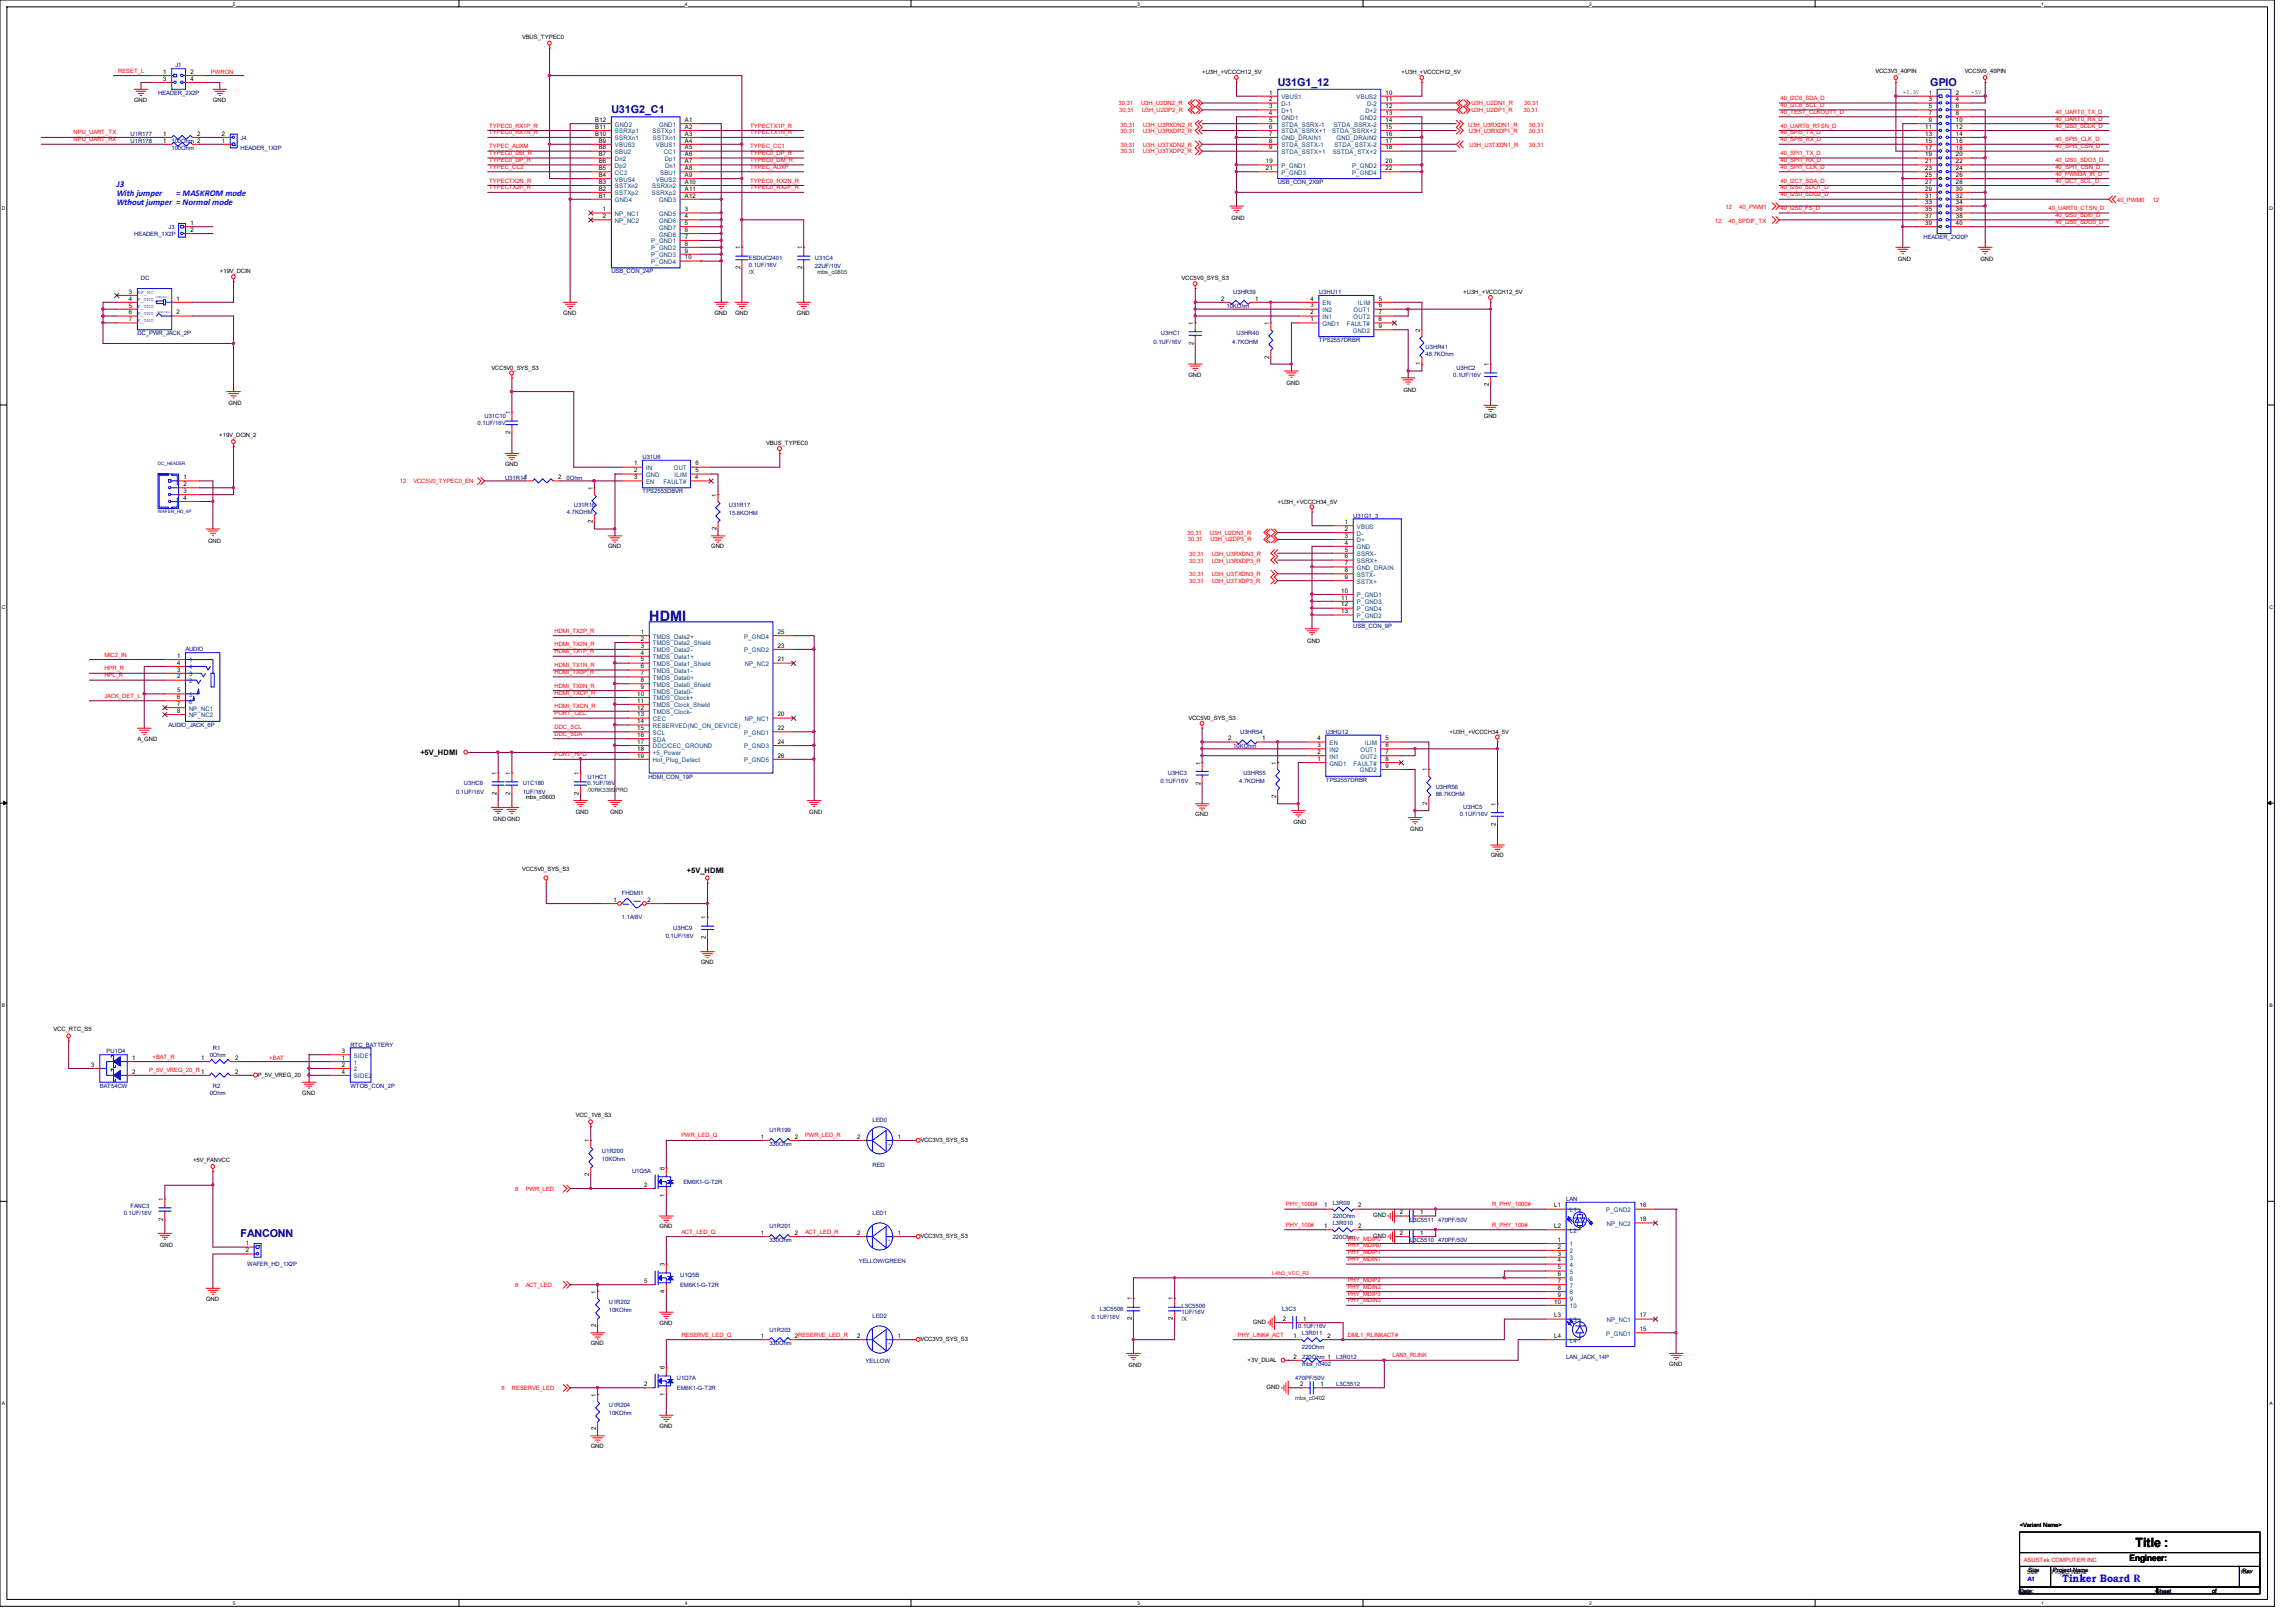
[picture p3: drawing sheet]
<svg xmlns="http://www.w3.org/2000/svg" width="297mm" height="210mm" viewBox="0 0 297 210" stroke-linecap="round" stroke-linejoin="round" font-family="sans-serif">
<defs><g id="words">
<text font-size="1.9" fill="#000080" x="84" y="80.4">HDMI</text>
<text font-size="1.7" x="276.4" y="200.2">Title :</text>
<g font-size="1.4" fill="#000080">
<text x="165.4" y="11.1">U31G1_12</text>
<text x="249.8" y="11.1">GPIO</text>
<text x="79.1" y="14.6">U31G2_C1</text>
<text x="31.1" y="160">FANCONN</text>
</g>
<text font-size="1.4" fill="#00f" x="266.9" y="204.7">Tinker Board R</text>
<g font-size="1.1" fill="#00f">
<text x="15.1" y="24.2">J3</text>
<text x="15.1" y="25.4">With jumper</text>
<text x="15.1" y="26.5">Wthout jumper = Normal mode</text>
<text x="22.8" y="25.4">= MASKROM mode</text>
</g>
<text font-size="1.1" x="275.6" y="202">Engineer:</text>
<g font-size="1">
<text x="54.4" y="97.7">+5V_HDMI</text>
<text x="88.9" y="113">+5V_HDMI</text>
</g>
<g font-size=".8">
<text x="67.6" y="5">VBUS_TYPEC0</text>
<text x="21.1" y="9.6">1</text>
<text x="21.1" y="10.5">3</text>
<text x="24.6" y="10.5">4</text>
<text x="24.6" y="9.6">2</text>
<text x="155.6" y="9.6">+U3H_+VCCCH12_5V</text>
<text x="181.4" y="9.6">+U3H_+VCCCH12_5V</text>
<text x="242.7" y="9.4">VCC3V3_40PIN</text>
<text x="254.3" y="9.4">VCC5V0_40PIN</text>
<text x="17.4" y="13.2">GND</text>
<text x="21.1" y="17.6">1</text>
<text x="25.5" y="17.6">2</text>
<text x="27.6" y="13.2">GND</text>
<text x="28.7" y="17.6">2</text>
<text x="77" y="15.8">B12</text>
<text x="77" y="16.7">B11</text>
<text x="77" y="17.6">B10</text>
<text x="88.6" y="16.7">A2</text>
<text x="88.6" y="17.6">A3</text>
<text x="88.6" y="15.8">A1</text>
<text x="164.3" y="12.2">1</text>
<text x="164.3" y="13.1">2</text>
<text x="164.3" y="14">3</text>
<text x="164.3" y="14.9">4</text>
<text x="164.3" y="15.8">5</text>
<text x="164.3" y="16.7">6</text>
<text x="164.3" y="17.6">7</text>
<text x="179.3" y="16.7">15</text>
<text x="179.3" y="15.8">14</text>
<text x="179.3" y="17.6">16</text>
<text x="179.3" y="12.2">10</text>
<text x="179.3" y="14.9">13</text>
<text x="179.3" y="14">12</text>
<text x="179.3" y="13.1">11</text>
<text x="246.3" y="12.2">+3.3V</text>
<text x="249.1" y="16.7">11</text>
<text x="249.1" y="17.6">13</text>
<text x="249.6" y="12.2">1</text>
<text x="249.6" y="13.1">3</text>
<text x="249.6" y="14">5</text>
<text x="249.6" y="14.9">7</text>
<text x="249.6" y="15.8">9</text>
<text x="253.1" y="13.1">4</text>
<text x="253.1" y="12.2">2</text>
<text x="253.1" y="14">6</text>
<text x="253.1" y="14.9">8</text>
<text x="253.1" y="15.8">10</text>
<text x="253.1" y="16.7">12</text>
<text x="253.1" y="17.6">14</text>
<text x="255.2" y="12.2">+5V</text>
<text x="21.1" y="18.5">1</text>
<text x="28.7" y="18.5">1</text>
<text x="77.5" y="18.5">B9</text>
<text x="77.5" y="19.3">B8</text>
<text x="77.5" y="20.2">B7</text>
<text x="77.5" y="21.1">B6</text>
<text x="77.5" y="22">B5</text>
<text x="77.5" y="22.9">B4</text>
<text x="77.5" y="23.8">B3</text>
<text x="88.6" y="23.8">A10</text>
<text x="88.6" y="18.5">A4</text>
<text x="88.6" y="22.9">A9</text>
<text x="88.6" y="22">A8</text>
<text x="88.6" y="19.3">A5</text>
<text x="88.6" y="20.2">A6</text>
<text x="88.6" y="21.1">A7</text>
<text x="163.8" y="21.1">19</text>
<text x="163.8" y="22">21</text>
<text x="164.3" y="18.5">8</text>
<text x="164.3" y="19.3">9</text>
<text x="179.3" y="19.3">18</text>
<text x="179.3" y="18.5">17</text>
<text x="179.3" y="21.1">20</text>
<text x="179.3" y="22">22</text>
<text x="249.1" y="18.5">15</text>
<text x="249.1" y="19.3">17</text>
<text x="249.1" y="20.2">19</text>
<text x="249.1" y="21.1">21</text>
<text x="249.1" y="22">23</text>
<text x="249.1" y="22.9">25</text>
<text x="249.1" y="23.8">27</text>
<text x="253.1" y="18.5">16</text>
<text x="253.1" y="19.3">18</text>
<text x="253.1" y="21.1">22</text>
<text x="253.1" y="22">24</text>
<text x="253.1" y="22.9">26</text>
<text x="253.1" y="23.8">28</text>
<text x="253.1" y="20.2">20</text>
<text x="24.6" y="29.1">1</text>
<text x="77.5" y="24.7">B2</text>
<text x="77.5" y="25.6">B1</text>
<text x="78" y="27.3">1</text>
<text x="78" y="28.2">2</text>
<text x="88.6" y="24.7">A11</text>
<text x="88.6" y="25.6">A12</text>
<text x="88.6" y="27.3">3</text>
<text x="88.6" y="28.2">4</text>
<text x="88.6" y="29.1">5</text>
<text x="159.4" y="28.4">GND</text>
<text x="249.1" y="24.7">29</text>
<text x="249.1" y="25.6">31</text>
<text x="249.1" y="26.5">33</text>
<text x="249.1" y="29.1">39</text>
<text x="249.1" y="28.2">37</text>
<text x="249.1" y="27.3">35</text>
<text x="253.1" y="24.7">30</text>
<text x="253.1" y="25.6">32</text>
<text x="253.1" y="26.5">34</text>
<text x="253.1" y="27.3">36</text>
<text x="253.1" y="28.2">38</text>
<text x="253.1" y="29.1">40</text>
<text x="24.6" y="30">2</text>
<text x="28.4" y="35.4">+19V_DCIN</text>
<text x="88.6" y="30.9">7</text>
<text x="88.6" y="31.8">8</text>
<text x="88.6" y="32.7">9</text>
<text x="88.6" y="33.6">10</text>
<text x="88.6" y="30">6</text>
<text x="95.8" y="34.8" transform="rotate(-90 95.8 34.8)">2</text>
<text x="95.8" y="32.3" transform="rotate(-90 95.8 32.3)">1</text>
<text x="103.8" y="34.8" transform="rotate(-90 103.8 34.8)">2</text>
<text x="103.8" y="32.3" transform="rotate(-90 103.8 32.3)">1</text>
<text x="245.6" y="33.8">GND</text>
<text x="256.3" y="33.8">GND</text>
<text x="16.7" y="41.6">7</text>
<text x="16.7" y="40.7">6</text>
<text x="16.7" y="39.8">5</text>
<text x="16.7" y="38.9">4</text>
<text x="16.7" y="38">3</text>
<text x="22.9" y="38.9">1</text>
<text x="22.9" y="40.7">2</text>
<text x="72.9" y="40.7">GND</text>
<text x="92.5" y="40.7">GND</text>
<text x="95.1" y="40.7">GND</text>
<text x="103.1" y="40.7">GND</text>
<text x="152.9" y="36.3">VCC5V0_SYS_S3</text>
<text x="158" y="38.9">2</text>
<text x="162.4" y="38.9">1</text>
<text x="169.6" y="41.6">1</text>
<text x="169.6" y="40.7">2</text>
<text x="169.6" y="39.8">3</text>
<text x="169.6" y="38.9">4</text>
<text x="178.4" y="41.6">8</text>
<text x="178.4" y="39.8">6</text>
<text x="178.4" y="40.7">7</text>
<text x="178.4" y="38.9">5</text>
<text x="189.4" y="38.1">+U3H_+VCCCH12_5V</text>
<text x="63.6" y="47.8">VCC5V0_SYS_S3</text>
<text x="154.5" y="44.6" transform="rotate(-90 154.5 44.6)">2</text>
<text x="154.5" y="42" transform="rotate(-90 154.5 42)">1</text>
<text x="164.2" y="46.4" transform="rotate(-90 164.2 46.4)">2</text>
<text x="164.2" y="42" transform="rotate(-90 164.2 42)">1</text>
<text x="178.4" y="42.5">9</text>
<text x="183.8" y="47.3" transform="rotate(-90 183.8 47.3)">1</text>
<text x="183.8" y="42.9" transform="rotate(-90 183.8 42.9)">2</text>
<text x="192.7" y="47.4" transform="rotate(-90 192.7 47.4)">1</text>
<text x="29.6" y="52.5">GND</text>
<text x="66" y="53.6" transform="rotate(-90 66 53.6)">1</text>
<text x="153.8" y="48.7">GND</text>
<text x="166.5" y="49.8">GND</text>
<text x="181.6" y="50.7">GND</text>
<text x="192.7" y="50" transform="rotate(-90 192.7 50)">2</text>
<text x="28.4" y="56.6">+19V_DCIN_2</text>
<text x="66" y="56.2" transform="rotate(-90 66 56.2)">2</text>
<text x="99.1" y="57.6">VBUS_TYPEC0</text>
<text x="192" y="54.1">GND</text>
<text x="23.8" y="62">1</text>
<text x="23.8" y="62.9">2</text>
<text x="23.8" y="63.8">3</text>
<text x="23.8" y="64.7">4</text>
<text x="65.4" y="60.3">GND</text>
<text x="72.2" y="62">2</text>
<text x="76.7" y="63.4" transform="rotate(-90 76.7 63.4)">1</text>
<text x="82.1" y="61.1">2</text>
<text x="82.1" y="62">3</text>
<text x="82.1" y="60.2">1</text>
<text x="90" y="62">4</text>
<text x="90" y="60.2">6</text>
<text x="90" y="61.1">5</text>
<text x="92.7" y="64.3" transform="rotate(-90 92.7 64.3)">1</text>
<text x="165.4" y="65.2">+U3H_+VCCCH34_5V</text>
<text x="26.9" y="70.2">GND</text>
<text x="76.7" y="67.7" transform="rotate(-90 76.7 67.7)">2</text>
<text x="78.7" y="71">GND</text>
<text x="92" y="71">GND</text>
<text x="92.7" y="68.6" transform="rotate(-90 92.7 68.6)">2</text>
<text x="174" y="67.8">1</text>
<text x="174" y="68.7">2</text>
<text x="174" y="69.6">3</text>
<text x="174" y="70.5">4</text>
<text x="174" y="71.4">5</text>
<text x="173.6" y="76.7">10</text>
<text x="173.6" y="77.6">11</text>
<text x="174" y="72.3">6</text>
<text x="174" y="73.1">7</text>
<text x="174" y="74">8</text>
<text x="174" y="74.9">9</text>
<text x="82.9" y="82">1</text>
<text x="82.9" y="83.8">3</text>
<text x="82.9" y="82.9">2</text>
<text x="100.6" y="83.8">23</text>
<text x="100.6" y="82">25</text>
<text x="169.2" y="83.1">GND</text>
<text x="173.6" y="79.4">13</text>
<text x="173.6" y="78.5">12</text>
<text x="22.9" y="85.1">1</text>
<text x="22.9" y="87.8">2</text>
<text x="22.9" y="86.9">3</text>
<text x="22.9" y="86">4</text>
<text x="22.9" y="89.6">5</text>
<text x="82.9" y="85.6">5</text>
<text x="82.9" y="87.4">7</text>
<text x="82.9" y="89.1">9</text>
<text x="82.9" y="84.7">4</text>
<text x="82.9" y="86.5">6</text>
<text x="82.9" y="88.3">8</text>
<text x="100.6" y="85.6">21</text>
<text x="17.8" y="95.8">A_GND</text>
<text x="22.9" y="90.5">6</text>
<text x="22.9" y="91.3">7</text>
<text x="22.9" y="92.2">8</text>
<text x="82.5" y="90.9">11</text>
<text x="82.5" y="92.7">13</text>
<text x="82.5" y="94.5">15</text>
<text x="82.5" y="90">10</text>
<text x="82.5" y="91.8">12</text>
<text x="82.5" y="93.6">14</text>
<text x="82.5" y="95.4">16</text>
<text x="100.6" y="94.5">22</text>
<text x="100.6" y="92.7">20</text>
<text x="153.8" y="93.2">VCC5V0_SYS_S3</text>
<text x="158.9" y="95.8">2</text>
<text x="163.3" y="95.8">1</text>
<text x="170.5" y="95.8">4</text>
<text x="179.3" y="95.8">5</text>
<text x="187.6" y="95">+U3H_+VCCCH34_5V</text>
<text x="64.3" y="100.3" transform="rotate(-90 64.3 100.3)">1</text>
<text x="66" y="100.3" transform="rotate(-90 66 100.3)">1</text>
<text x="74.9" y="100.3" transform="rotate(-90 74.9 100.3)">1</text>
<text x="82.5" y="96.3">17</text>
<text x="82.5" y="98">19</text>
<text x="82.5" y="97.1">18</text>
<text x="100.6" y="96.3">24</text>
<text x="100.6" y="98">26</text>
<text x="155.4" y="101.5" transform="rotate(-90 155.4 101.5)">2</text>
<text x="155.4" y="98.9" transform="rotate(-90 155.4 98.9)">1</text>
<text x="165.1" y="98.9" transform="rotate(-90 165.1 98.9)">1</text>
<text x="170.5" y="98.5">1</text>
<text x="170.5" y="97.6">2</text>
<text x="170.5" y="96.7">3</text>
<text x="179.3" y="98.5">8</text>
<text x="179.3" y="99.3">9</text>
<text x="179.3" y="96.7">6</text>
<text x="179.3" y="97.6">7</text>
<text x="184.7" y="99.8" transform="rotate(-90 184.7 99.8)">1</text>
<text x="63.8" y="106.3">GNDGND</text>
<text x="64.3" y="102.9" transform="rotate(-90 64.3 102.9)">2</text>
<text x="66" y="102.9" transform="rotate(-90 66 102.9)">2</text>
<text x="68" y="103.4">mbs_c0603</text>
<text x="74.5" y="105.4">GND</text>
<text x="74.9" y="102.9" transform="rotate(-90 74.9 102.9)">2</text>
<text x="79" y="105.4">GND</text>
<text x="104.7" y="105.4">GND</text>
<text x="154.7" y="105.6">GND</text>
<text x="165.1" y="103.3" transform="rotate(-90 165.1 103.3)">2</text>
<text x="167.4" y="106.7">GND</text>
<text x="182.5" y="107.6">GND</text>
<text x="184.7" y="104.2" transform="rotate(-90 184.7 104.2)">2</text>
<text x="193.6" y="106.9" transform="rotate(-90 193.6 106.9)">2</text>
<text x="193.6" y="104.3" transform="rotate(-90 193.6 104.3)">1</text>
<text x="67.6" y="112.7">VCC5V0_SYS_S3</text>
<text x="192.9" y="111">GND</text>
<text x="79.4" y="116.7">1</text>
<text x="83.8" y="116.7">2</text>
<text x="91.4" y="119" transform="rotate(-90 91.4 119)">1</text>
<text x="90.7" y="124.8">GND</text>
<text x="91.4" y="121.5" transform="rotate(-90 91.4 121.5)">2</text>
<text x="6.9" y="133.4">VCC_RTC_S5</text>
<text x="17.1" y="137.2">1</text>
<text x="26" y="137.2">1</text>
<text x="30.4" y="137.2">2</text>
<text x="44.2" y="136.3">3</text>
<text x="44.2" y="137.2">1</text>
<text x="11.8" y="138">3</text>
<text x="17.1" y="138.9">2</text>
<text x="30.4" y="138.9">2</text>
<text x="33.4" y="139.3">P_5V_VREG_20</text>
<text x="39.1" y="141.6">GND</text>
<text x="44.2" y="138.9">4</text>
<text x="44.2" y="138">2</text>
<text x="74.5" y="144.6">VCC_1V8_S3</text>
<text x="76.2" y="147.8" transform="rotate(-90 76.2 147.8)">1</text>
<text x="98.5" y="147.4">1</text>
<text x="102.9" y="147.4">2</text>
<text x="110.9" y="147.4">2</text>
<text x="116.2" y="147.4">1</text>
<text x="119.1" y="147.7">VCC3V3_SYS_S3</text>
<text x="21.1" y="155.4" transform="rotate(-90 21.1 155.4)">1</text>
<text x="25" y="150.3">+5V_FANVCC</text>
<text x="76.2" y="152.2" transform="rotate(-90 76.2 152.2)">2</text>
<text x="83.4" y="153.6">2</text>
<text x="86" y="154.9" transform="rotate(-90 86 154.9)">1</text>
<text x="86" y="151.4" transform="rotate(-90 86 151.4)">6</text>
<text x="20.7" y="161.4">GND</text>
<text x="21.1" y="158" transform="rotate(-90 21.1 158)">2</text>
<text x="31.8" y="161.2">1</text>
<text x="85.3" y="159">GND</text>
<text x="98.5" y="159.8">1</text>
<text x="102.9" y="159.8">2</text>
<text x="110.9" y="159.8">2</text>
<text x="116.2" y="159.8">1</text>
<text x="119.1" y="160.2">VCC3V3_SYS_S3</text>
<text x="171.4" y="156.2">1</text>
<text x="171.4" y="158.9">1</text>
<text x="175.8" y="156.2">2</text>
<text x="175.8" y="158.9">2</text>
<text x="177.7" y="160.2">GND</text>
<text x="177.7" y="157.5">GND</text>
<text x="181.2" y="159.8">2</text>
<text x="181.2" y="157.1">2</text>
<text x="183.8" y="159.8">1</text>
<text x="183.8" y="157.1">1</text>
<text x="201.1" y="158.9">L2</text>
<text x="201.1" y="156.2">L1</text>
<text x="201.6" y="160.7">1</text>
<text x="201.6" y="161.6">2</text>
<text x="212.2" y="156.2">16</text>
<text x="212.2" y="158">18</text>
<text x="31.8" y="162">2</text>
<text x="77.1" y="167.4" transform="rotate(-90 77.1 167.4)">1</text>
<text x="83.4" y="166">5</text>
<text x="86" y="167.3" transform="rotate(-90 86 167.3)">4</text>
<text x="86" y="163.8" transform="rotate(-90 86 163.8)">3</text>
<text x="201.6" y="162.5">3</text>
<text x="201.6" y="163.4">4</text>
<text x="201.6" y="164.2">5</text>
<text x="201.6" y="165.1">6</text>
<text x="201.6" y="166">7</text>
<text x="201.6" y="166.9">8</text>
<text x="201.6" y="167.8">9</text>
<text x="26.7" y="168.3">GND</text>
<text x="77.1" y="171.8" transform="rotate(-90 77.1 171.8)">2</text>
<text x="85.3" y="171.4">GND</text>
<text x="98.5" y="173.1">1</text>
<text x="102.9" y="173.1">2RESERVE_LED_R</text>
<text x="110.9" y="173.1">2</text>
<text x="116.2" y="173.1">1</text>
<text x="119.1" y="173.5">VCC3V3_SYS_S3</text>
<text x="146.5" y="170.9" transform="rotate(-90 146.5 170.9)">2</text>
<text x="146.5" y="168.3" transform="rotate(-90 146.5 168.3)">1</text>
<text x="151.8" y="170.9" transform="rotate(-90 151.8 170.9)">2</text>
<text x="151.8" y="168.3" transform="rotate(-90 151.8 168.3)">1</text>
<text x="162.1" y="171.3">GND</text>
<text x="166" y="170.9">2</text>
<text x="167.4" y="173.1">1</text>
<text x="168.7" y="170.9">1</text>
<text x="171.8" y="173.1">2</text>
<text x="201.1" y="173.1">L4</text>
<text x="201.1" y="170.5">L3</text>
<text x="201.1" y="168.7">10</text>
<text x="212.2" y="172.2">15</text>
<text x="212.2" y="170.5">17</text>
<text x="76.5" y="174.1">GND</text>
<text x="83.4" y="179.4">2</text>
<text x="86" y="177.2" transform="rotate(-90 86 177.2)">6</text>
<text x="146.1" y="176.9">GND</text>
<text x="161.5" y="176.2">+3V_DUAL</text>
<text x="163.9" y="179.7">GND</text>
<text x="167.4" y="175.8">2</text>
<text x="168.3" y="179.4">2</text>
<text x="170.9" y="179.4">1</text>
<text x="216" y="176.7">GND</text>
<text x="77.1" y="185.1" transform="rotate(-90 77.1 185.1)">2</text>
<text x="77.1" y="180.7" transform="rotate(-90 77.1 180.7)">1</text>
<text x="85.3" y="184.7">GND</text>
<text x="86" y="180.6" transform="rotate(-90 86 180.6)">1</text>
<text x="76.5" y="187.4">GND</text>
<text x="261.4" y="197.7">&lt;Variant Name&gt;</text>
<text x="262.3" y="203.6">Size</text>
<text x="265.5" y="203.6">Project Name</text>
<text x="290" y="203.7">Rev</text>
<text x="261.2" y="206.3">Date:</text>
<text x="278.8" y="206.3">Sheet</text>
<text x="286.3" y="206.1">of</text>
</g>
<g font-size=".8" fill="#f00">
<text x="15.3" y="9.4">RESET_L</text>
<text x="27.3" y="9.6">PWRON</text>
<text x="9.5" y="17.4">NPU_UART_TX</text>
<text x="63.3" y="17.4">TYPEC0_RX1N_R</text>
<text x="63.3" y="16.5">TYPEC0_RX1P_R</text>
<text x="97.1" y="17.4">TYPECTX1N_R</text>
<text x="97.1" y="16.5">TYPECTX1P_R</text>
<text x="144.8" y="13.6">30,31</text>
<text x="144.8" y="14.5">30,31</text>
<text x="145" y="17.3">30,31</text>
<text x="145" y="16.4">30,31</text>
<text x="147.7" y="13.6">U3H_U2DN2_R</text>
<text x="147.8" y="14.5">U3H_U2DP2_R</text>
<text x="147.9" y="17.3">U3H_U3RXDP2_R</text>
<text x="147.9" y="16.4">U3H_U3RXDN2_R</text>
<text x="190" y="16.4">U3H_U3RXDN1_R</text>
<text x="190.1" y="17.3">U3H_U3RXDP1_R</text>
<text x="190.4" y="14.5">U3H_U2DP1_R</text>
<text x="190.4" y="13.6">U3H_U2DN1_R</text>
<text x="197.2" y="14.5">30,31</text>
<text x="197.2" y="13.6">30,31</text>
<text x="197.9" y="16.4">30,31</text>
<text x="197.9" y="17.3">30,31</text>
<text x="230.4" y="14.7">40_TEST_CLKOUT1_D</text>
<text x="230.4" y="16.5">40_UART0_RTSN_D</text>
<text x="230.4" y="17.4">40_SPI5_TX_D</text>
<text x="230.4" y="13">40_I2C6_SDA_D</text>
<text x="230.4" y="13.8">40_I2C6_SCL_D</text>
<text x="266" y="16.5">40_I2S0_SCLK_D</text>
<text x="266" y="14.7">40_UART0_TX_D</text>
<text x="266" y="15.6">40_UART0_RX_D</text>
<text x="9.5" y="18.3">NPU_UART_RX</text>
<text x="63.3" y="23.6">TYPECTX2N_R</text>
<text x="63.3" y="19.2">TYPEC_AUXM</text>
<text x="63.3" y="20.1">TYPEC0_DM_R</text>
<text x="63.3" y="21">TYPEC0_DP_R</text>
<text x="63.3" y="21.8">TYPEC_CC2</text>
<text x="97.1" y="23.6">TYPEC0_RX2N_R</text>
<text x="97.1" y="21.8">TYPEC_AUXP</text>
<text x="97.1" y="20.1">TYPEC0_DP_R</text>
<text x="97.1" y="21">TYPEC0_DM_R</text>
<text x="97.1" y="19.2">TYPEC_CC1</text>
<text x="145" y="19.9">30,31</text>
<text x="145" y="19">30,31</text>
<text x="147.9" y="19.9">U3H_U3TXDP2_R</text>
<text x="147.9" y="19">U3H_U3TXDN2_R</text>
<text x="190.2" y="19">U3H_U3TXDN1_R</text>
<text x="197.9" y="19">30,31</text>
<text x="230.4" y="18.3">40_SPI5_RX_D</text>
<text x="230.4" y="20.1">40_SPI1_TX_D</text>
<text x="230.4" y="21">40_SPI1_RX_D</text>
<text x="230.4" y="21.8">40_SPI1_CLK_D</text>
<text x="230.4" y="23.6">40_I2C7_SDA_D</text>
<text x="266" y="18.3">40_SPI5_CLK_D</text>
<text x="266" y="19.2">40_SPI5_CSN_D</text>
<text x="266" y="23.6">40_I2C7_SCL_D</text>
<text x="266" y="21.8">40_SPI1_CSN_D</text>
<text x="266" y="22.7">40_PWM3A_IR_D</text>
<text x="266" y="21">40_I2S0_SDO3_D</text>
<text x="63.3" y="24.5">TYPECTX2P_R</text>
<text x="97.1" y="24.5">TYPEC0_RX2P_R</text>
<text x="221.9" y="28.8">12</text>
<text x="223.3" y="27.1">12</text>
<text x="223.7" y="28.8">40_SPDIF_TX</text>
<text x="225.1" y="27.1">40_PWM1</text>
<text x="230.4" y="27.2">40_I2S0_FS_D</text>
<text x="230.4" y="24.5">40_I2S0_SDO1_D</text>
<text x="230.4" y="25.4">40_I2S0_SDO2_D</text>
<text x="265.1" y="27.2">40_UART0_CTSN_D</text>
<text x="266" y="28.1">40_I2S0_SDI0_D</text>
<text x="266" y="29">40_I2S0_SDO0_D</text>
<text x="274" y="26.2">40_PWM0</text>
<text x="278.6" y="26.2">12</text>
<text x="51.7" y="62.5">12</text>
<text x="53.5" y="62.5">VCC5V0_TYPEC0_EN</text>
<text x="153.7" y="69.2">30,31</text>
<text x="153.7" y="70.1">30,31</text>
<text x="153.9" y="71.9">30,31</text>
<text x="156.6" y="69.2">U3H_U2DN3_R</text>
<text x="156.6" y="70.1">U3H_U2DP3_R</text>
<text x="156.8" y="71.9">U3H_U3RXDN3_R</text>
<text x="153.9" y="72.8">30,31</text>
<text x="153.9" y="74.5">30,31</text>
<text x="153.9" y="75.4">30,31</text>
<text x="156.8" y="72.8">U3H_U3RXDP3_R</text>
<text x="156.8" y="74.5">U3H_U3TXDN3_R</text>
<text x="156.8" y="75.4">U3H_U3TXDP3_R</text>
<text x="71.8" y="81.9">HDMI_TX2P_R</text>
<text x="71.8" y="83.7">HDMI_TX2N_R</text>
<text x="13.5" y="87.6">HPL_R</text>
<text x="13.5" y="86.7">HPR_R</text>
<text x="13.5" y="85">MIC2_IN</text>
<text x="71.8" y="84.5">HDMI_TX1P_R</text>
<text x="71.8" y="86.3">HDMI_TX1N_R</text>
<text x="71.8" y="87.2">HDMI_TX0P_R</text>
<text x="71.8" y="89">HDMI_TX0N_R</text>
<text x="71.8" y="89.9">HDMI_TXCP_R</text>
<text x="13.5" y="90.3">JACK_DET_L</text>
<text x="71.8" y="91.7">HDMI_TXCN_R</text>
<text x="71.8" y="92.5">PORT_CEC</text>
<text x="71.8" y="94.3">DDC_SCL</text>
<text x="71.8" y="95.2">DDC_SDA</text>
<text x="71.8" y="97.9">PORT_HPD</text>
<text x="19.7" y="137">+BAT_R</text>
<text x="34.8" y="137.2">+BAT</text>
<text x="19.3" y="138.8">P_5V_VREG_20_R 1</text>
<text x="88.2" y="147.2">PWR_LED_Q</text>
<text x="104.2" y="147.2">PWR_LED_R</text>
<text x="66.7" y="154.1">8</text>
<text x="68" y="154.1">PWR_LED</text>
<text x="88.2" y="159.6">ACT_LED_Q</text>
<text x="104.2" y="159.6">ACT_LED_R</text>
<text x="166.4" y="158.7">PHY_100#</text>
<text x="166.4" y="156.1">PHY_1000#</text>
<text x="174.4" y="160.5">PHY_MDIP0</text>
<text x="174.4" y="161.4">PHY_MDIN0</text>
<text x="193.1" y="156.1">R_PHY_1000#</text>
<text x="193.1" y="158.7">R_PHY_100#</text>
<text x="66.7" y="166.5">8</text>
<text x="68" y="166.5">ACT_LED</text>
<text x="174.4" y="162.3">PHY_MDIP1</text>
<text x="174.4" y="163.2">PHY_MDIN1</text>
<text x="174.4" y="165.9">PHY_MDIP2</text>
<text x="174.4" y="166.8">PHY_MDIN2</text>
<text x="174.4" y="167.6">PHY_MDIP3</text>
<text x="88.2" y="173">RESERVE_LED_Q</text>
<text x="160.2" y="173">PHY_LINK#_ACT</text>
<text x="174.4" y="168.5">PHY_MDIN3</text>
<text x="174.4" y="173">DML1_RLINKACT#</text>
<text x="64.9" y="179.9">8</text>
<text x="66.3" y="179.9">RESERVE_LED</text>
<text x="180.2" y="175.6">LAN3_RLINK</text>
<text x="261.9" y="202.2">ASUSTek COMPUTER INC.</text>
</g>
<g font-size=".8" fill="#000080">
<text x="22.7" y="8.7">J1</text>
<text x="16.9" y="17.6">U1R177</text>
<text x="20.5" y="12.3">HEADER_2X2P</text>
<text x="16.9" y="18.5">U1R178</text>
<text x="22.2" y="18.5">100Ohm 2</text>
<text x="22.2" y="19.4">100Ohm</text>
<text x="31.1" y="18.1">J4</text>
<text x="31.1" y="19.4">HEADER_1X2P</text>
<text x="165.4" y="23.8">USB_CON_2X9P</text>
<text x="21.8" y="29.6">J3</text>
<text x="17.4" y="30.5">HEADER_1X2P</text>
<text x="79.1" y="35.4">USB_CON_24P</text>
<text x="96.9" y="33.6">ESDUC2401</text>
<text x="96.9" y="34.5">0.1UF/16V</text>
<text x="105.5" y="33.6">U31C4</text>
<text x="105.5" y="34.7">22UF/10V</text>
<text x="248.9" y="30.9">HEADER_2X20P</text>
<text x="18.2" y="36.3">DC</text>
<text x="158.7" y="39.8">10KOhm</text>
<text x="159.6" y="38.1">U3HR39</text>
<text x="170.7" y="38.1">U3HU11</text>
<text x="17.8" y="43.4">DC_PWR_JACK_2P</text>
<text x="149.3" y="44.5">0.1UF/16V</text>
<text x="150.2" y="43.4">U3HC1</text>
<text x="159.5" y="44.5">4.7KOHM</text>
<text x="160" y="43.4">U3HR40</text>
<text x="170.7" y="44.3">TPS2557DRBR</text>
<text x="184.5" y="45.2">U3HR41</text>
<text x="184.5" y="46.1">48.7KOhm</text>
<text x="188.5" y="47.8">U3HC2</text>
<text x="188.1" y="48.7">0.1UF/16V</text>
<text x="61.8" y="54.9">0.1UF/16V</text>
<text x="62.7" y="54.1">U31C10</text>
<text x="83.1" y="59.4">U31U6</text>
<text x="65.4" y="62.1">U31R141</text>
<text x="73.3" y="62.1">0Ohm</text>
<text x="74.3" y="65.6">U31R16</text>
<text x="83.1" y="63.8">TPS2553DBVR</text>
<text x="94.3" y="65.6">U31R17</text>
<text x="73.4" y="66.5">4.7KOHM</text>
<text x="94.3" y="66.7">15.8KOHM</text>
<text x="175.1" y="67">U31G1_3</text>
<text x="175.1" y="81.2">USB_CON_9P</text>
<text x="24" y="84.3">AUDIO</text>
<text x="21.8" y="94.1">AUDIO_JACK_6P</text>
<text x="160.5" y="95">U3HR54</text>
<text x="171.6" y="95">U3HU12</text>
<text x="60" y="101.6">U3HC6</text>
<text x="67.7" y="101.6">U1C180</text>
<text x="76" y="100.8">U1HC1</text>
<text x="76" y="101.6">0.1UF/16V</text>
<text x="83.9" y="100.8">HDMI_CON_19P</text>
<text x="150.2" y="101.3">0.1UF/16V</text>
<text x="151.1" y="100.3">U3HC3</text>
<text x="159.6" y="96.7">10KOhm</text>
<text x="160.4" y="101.3">4.7KOHM</text>
<text x="160.9" y="100.3">U3HR55</text>
<text x="171.6" y="101.2">TPS2557DRBR</text>
<text x="59" y="102.7">0.1UF/16V</text>
<text x="67.7" y="102.7">1UF/16V</text>
<text x="185.8" y="102.1">U3HR56</text>
<text x="185.8" y="103">88.7KOHM</text>
<text x="188.9" y="105.6">0.1UF/16V</text>
<text x="189.4" y="104.7">U3HC5</text>
<text x="80.5" y="115.9">FHDMI1</text>
<text x="80.5" y="118.9">1.1A/8V</text>
<text x="86.2" y="121.4">0.1UF/16V</text>
<text x="87.1" y="120.3">U3HC9</text>
<text x="13.8" y="136.3">PU1D4</text>
<text x="27.1" y="136.7">0Ohm</text>
<text x="27.6" y="135.8">R1</text>
<text x="45.3" y="135.4">RTC_BATTERY</text>
<text x="12.9" y="140.8">BAT54CW</text>
<text x="27.1" y="141.6">0Ohm</text>
<text x="27.6" y="140.8">R2</text>
<text x="45.3" y="140.8">WTOB_CON_2P</text>
<text x="77.9" y="149.2">U1R200</text>
<text x="99.6" y="146.5">U1R199</text>
<text x="99.6" y="148.3">330Ohm</text>
<text x="112.9" y="145.2">LED0</text>
<text x="77.9" y="150.2">10KOhm</text>
<text x="81.8" y="151.8">U1Q5A</text>
<text x="88.4" y="153.2">EM6K1-G-T2R</text>
<text x="112.9" y="151">RED</text>
<text x="172.5" y="155.9">L3R09</text>
<text x="202.7" y="155.4">LAN</text>
<text x="16" y="157.2">0.1UF/16V</text>
<text x="16.9" y="156.3">FANC3</text>
<text x="99.6" y="159">U1R201</text>
<text x="99.6" y="160.7">330Ohm</text>
<text x="112.9" y="157.2">LED1</text>
<text x="172.5" y="157.7">220Ohm</text>
<text x="172.5" y="158.5">L3R010</text>
<text x="172.5" y="160.3">220Ohm</text>
<text x="182.5" y="160.7">L3C5510</text>
<text x="182.5" y="158.1">L3C5511</text>
<text x="186.1" y="160.7">470PF/50V</text>
<text x="186.1" y="158.1">470PF/50V</text>
<text x="32" y="163.9">WAFER_HD_1X2P</text>
<text x="88" y="165.2">U1Q5B</text>
<text x="88" y="166.5">EM6K1-G-T2R</text>
<text x="111.1" y="163.4">YELLOW/GREEN</text>
<text x="78.8" y="168.7">U1R202</text>
<text x="78.8" y="169.8">10KOhm</text>
<text x="99.6" y="172.3">U1R203</text>
<text x="112.9" y="170.5">LED2</text>
<text x="141.3" y="170.7">0.1UF/16V</text>
<text x="142.3" y="169.6">L3C5508</text>
<text x="152.9" y="169.2">L3C5506</text>
<text x="152.9" y="170.1">1UF/16V</text>
<text x="165.9" y="169.6">L3C3</text>
<text x="168" y="171.9">0.1UF/16V</text>
<text x="168.5" y="172.8">L3R011</text>
<text x="87.6" y="178.5">U1Q7A</text>
<text x="87.6" y="179.9">EM6K1-G-T2R</text>
<text x="99.6" y="174.1">330Ohm</text>
<text x="112" y="176.4">YELLOW</text>
<text x="167.6" y="178.5">470PF/50V</text>
<text x="168.5" y="174.5">220Ohm</text>
<text x="168.5" y="175.9">220Ohm 1</text>
<text x="172.9" y="175.9">L3R012</text>
<text x="172.9" y="179.4">L3C5512</text>
<text x="202.7" y="175.9">LAN_JACK_14P</text>
<text x="78.8" y="182.1">U1R204</text>
<text x="78.8" y="183.1">10KOhm</text>
</g>
<g font-size=".8" fill="#004080">
<text x="79.6" y="16.4">GND2</text>
<text x="79.6" y="17.3">SSRXp1</text>
<text x="84.5" y="17.3">SSTXp1</text>
<text x="85.3" y="16.4">GND1</text>
<text x="165.8" y="12.8">VBUS1</text>
<text x="165.8" y="13.7">D-1</text>
<text x="165.8" y="14.6">D+1</text>
<text x="165.8" y="15.5">GND1</text>
<text x="165.8" y="16.4">STDA_SSRX-1</text>
<text x="165.8" y="17.3">STDA_SSRX+1</text>
<text x="172.4" y="17.3">STDA_SSRX+2</text>
<text x="172.6" y="16.4">STDA_SSRX-2</text>
<text x="175.6" y="12.8">VBUS2</text>
<text x="176" y="15.5">GND2</text>
<text x="176.7" y="14.6">D+2</text>
<text x="176.9" y="13.7">D-2</text>
<text x="79.6" y="18.2">SSRXn1</text>
<text x="79.6" y="19">VBUS3</text>
<text x="79.6" y="19.9">SBU2</text>
<text x="79.6" y="20.8">Dn2</text>
<text x="79.6" y="21.7">Dp2</text>
<text x="79.6" y="22.6">CC2</text>
<text x="79.6" y="23.5">VBUS4</text>
<text x="84.5" y="18.2">SSTXn1</text>
<text x="84.9" y="19">VBUS1</text>
<text x="84.9" y="23.5">VBUS2</text>
<text x="85.4" y="22.6">SBU1</text>
<text x="85.9" y="19.9">CC1</text>
<text x="86" y="20.8">Dp1</text>
<text x="86.1" y="21.7">Dn1</text>
<text x="165.8" y="18.2">GND_DRAIN1</text>
<text x="165.8" y="19">STDA_SSTX-1</text>
<text x="165.8" y="19.9">STDA_SSTX+1</text>
<text x="165.8" y="21.7">P_GND1</text>
<text x="165.8" y="22.6">P_GND3</text>
<text x="172.5" y="19.9">SSTDA_STX+2</text>
<text x="172.7" y="19">STDA_SSTX-2</text>
<text x="173" y="18.2">GND_DRAIN2</text>
<text x="175" y="21.7">P_GND2</text>
<text x="175" y="22.6">P_GND4</text>
<text x="79.6" y="24.4">SSTXn2</text>
<text x="79.6" y="25.3">SSTXp2</text>
<text x="79.6" y="26.2">GND4</text>
<text x="79.6" y="27.9">NP_NC1</text>
<text x="79.6" y="28.8">NP_NC2</text>
<text x="84.4" y="25.3">SSRXp2</text>
<text x="84.4" y="24.4">SSRXn2</text>
<text x="85.3" y="26.2">GND3</text>
<text x="85.3" y="27.9">GND5</text>
<text x="85.3" y="28.8">GND6</text>
<text x="85.3" y="29.7">GND7</text>
<text x="84.3" y="31.5">P_GND1</text>
<text x="84.3" y="32.4">P_GND2</text>
<text x="84.3" y="33.3">P_GND3</text>
<text x="84.3" y="34.2">P_GND4</text>
<text x="85.3" y="30.6">GND8</text>
<text x="171.2" y="41.3">IN1</text>
<text x="171.2" y="40.4">IN2</text>
<text x="171.2" y="39.5">EN</text>
<text x="175.2" y="40.4">OUT1</text>
<text x="175.2" y="41.3">OUT2</text>
<text x="175.7" y="39.5">ILIM</text>
<text x="171.2" y="42.2">GND1</text>
<text x="174.3" y="42.2">FAULT#</text>
<text x="175.1" y="43.1">GND2</text>
<text x="83.6" y="61.7">GND</text>
<text x="83.6" y="62.6">EN</text>
<text x="83.6" y="60.8">IN</text>
<text x="85.9" y="62.6">FAULT#</text>
<text x="87.2" y="60.8">OUT</text>
<text x="87.3" y="61.7">ILIM</text>
<text x="175.6" y="68.4">VBUS</text>
<text x="175.6" y="69.3">D-</text>
<text x="175.6" y="70.2">D+</text>
<text x="175.6" y="71.1">GND</text>
<text x="175.6" y="72">SSRX-</text>
<text x="175.6" y="72.9">SSRX+</text>
<text x="175.6" y="73.7">GND_DRAIN</text>
<text x="175.6" y="74.6">SSTX-</text>
<text x="175.6" y="75.5">SSTX+</text>
<text x="175.6" y="77.3">P_GND1</text>
<text x="84.5" y="82.6">TMDS_Data2+</text>
<text x="84.5" y="83.5">TMDS_Data2_Shield</text>
<text x="96.3" y="82.6">P_GND4</text>
<text x="175.6" y="80">P_GND2</text>
<text x="175.6" y="78.2">P_GND3</text>
<text x="175.6" y="79.1">P_GND4</text>
<text x="24.5" y="85.7">1</text>
<text x="24.5" y="88.4">2</text>
<text x="24.5" y="87.5">3</text>
<text x="24.5" y="86.6">4</text>
<text x="84.5" y="84.4">TMDS_Data2-</text>
<text x="84.5" y="86.2">TMDS_Data1_Shield</text>
<text x="84.5" y="88">TMDS_Data0+</text>
<text x="84.5" y="89.7">TMDS_Data0-</text>
<text x="84.5" y="85.3">TMDS_Data1+</text>
<text x="84.5" y="87.1">TMDS_Data1-</text>
<text x="84.5" y="88.9">TMDS_Data0_Shield</text>
<text x="96.3" y="84.4">P_GND2</text>
<text x="96.4" y="86.2">NP_NC2</text>
<text x="24.5" y="90.2">5</text>
<text x="24.5" y="91.1">6</text>
<text x="24.5" y="91.9">NP_NC1</text>
<text x="24.5" y="92.8">NP_NC2</text>
<text x="84.5" y="91.5">TMDS_Clock_Shield</text>
<text x="84.5" y="93.3">CEC</text>
<text x="84.5" y="95.1">SCL</text>
<text x="84.5" y="90.6">TMDS_Clock+</text>
<text x="84.5" y="92.4">TMDS_Clock-</text>
<text x="84.5" y="94.2">RESERVED(NC_ON_DEVICE)</text>
<text x="84.5" y="96">SDA</text>
<text x="96.3" y="95.1">P_GND1</text>
<text x="96.4" y="93.3">NP_NC1</text>
<text x="84.5" y="96.9">DDC/CEC_GROUND</text>
<text x="84.5" y="98.6">Hot_Plug_Detect</text>
<text x="84.5" y="97.7">+5_Power</text>
<text x="96.3" y="96.9">P_GND3</text>
<text x="96.3" y="98.6">P_GND5</text>
<text x="172.1" y="99.1">GND1</text>
<text x="172.1" y="98.2">IN1</text>
<text x="172.1" y="97.3">IN2</text>
<text x="172.1" y="96.4">EN</text>
<text x="175.2" y="99.1">FAULT#</text>
<text x="176" y="99.9">GND2</text>
<text x="176.1" y="97.3">OUT1</text>
<text x="176.1" y="98.2">OUT2</text>
<text x="176.6" y="96.4">ILIM</text>
<text x="45.8" y="136.9">SIDE1</text>
<text x="45.8" y="137.7">1</text>
<text x="45.8" y="139.5">SIDE2</text>
<text x="45.8" y="138.6">2</text>
<text x="203.2" y="161.3">1</text>
<text x="203.2" y="159.5">L2</text>
<text x="203.2" y="156.8">L1</text>
<text x="207.9" y="156.8">P_GND2</text>
<text x="208" y="158.6">NP_NC2</text>
<text x="203.2" y="162.2">2</text>
<text x="203.2" y="163.1">3</text>
<text x="203.2" y="164">4</text>
<text x="203.2" y="164.8">5</text>
<text x="203.2" y="165.7">6</text>
<text x="203.2" y="166.6">7</text>
<text x="203.2" y="167.5">8</text>
<text x="203.2" y="173.7">L4</text>
<text x="203.2" y="171.1">L3</text>
<text x="203.2" y="168.4">9</text>
<text x="203.2" y="169.3">10</text>
<text x="207.9" y="172.8">P_GND1</text>
<text x="208" y="171.1">NP_NC1</text>
</g>
<g font-size=".8" fill="#008000">
<text x="96.9" y="35.4">/X</text>
<text x="105.8" y="35.4">mbs_c0805</text>
<text x="76" y="102.5">/X/RK3399PRO</text>
<text x="152.9" y="171">/X</text>
<text x="167.6" y="181.2">mbs_c0402</text>
</g>
<g font-size=".8" fill="#00f">
<text x="115.3" y="147.9" transform="rotate(-180 115.3 147.9)">+</text>
<text x="115.3" y="160.4" transform="rotate(-180 115.3 160.4)">+</text>
<text x="115.3" y="173.7" transform="rotate(-180 115.3 173.7)">+</text>
<text x="168.5" y="176.7">mbs_r0402</text>
<text x="262.4" y="204.6">A1</text>
</g>
<g font-size=".7" fill="#00f">
<text x="17.8" y="38.1">NP_NC</text>
<text x="17.8" y="38.9">P_GND</text>
<text x="17.8" y="39.9">P_GND</text>
<text x="17.8" y="40.8">P_GND</text>
<text x="17.8" y="41.7">P_GND</text>
</g>
<text font-size=".7" fill="#f00" x="164.6" y="165">LAN3_VCC_R2</text>
<g font-size=".6">
<text x="30.1" y=".7">5</text>
<text x="88.6" y=".7">4</text>
<text x="147.2" y=".7">3</text>
<text x="205.7" y=".7">2</text>
<text x="264.2" y=".7">1</text>
<text x=".3" y="27.2">D</text>
<text x="293.7" y="27.2">D</text>
<text x=".3" y="78.7">C</text>
<text x="293.7" y="78.7">C</text>
<text x=".3" y="130.3">B</text>
<text x="293.7" y="130.3">B</text>
<text x=".3" y="181.8">A</text>
<text x="293.7" y="181.8">A</text>
<text x="30.1" y="207.7">5</text>
<text x="88.6" y="207.7">4</text>
<text x="147.2" y="207.7">3</text>
<text x="205.7" y="207.7">2</text>
<text x="264.2" y="207.7">1</text>
</g>
<g font-size=".6" fill="#000080">
<text x="20.4" y="60.1">DC_HEADER</text>
<text x="20.4" y="66.3">WAFER_HD_4P</text>
</g>
<g font-size=".4" fill="#00f">
<text x="20.1" y="38.6">CENTER+</text>
<text x="20.4" y="40.6">SPRING-</text>
</g>
</g></defs>
<path d="M0 0h294.3v207.9h-294.3zM.9 .9h292.6v206.1h-292.6z" fill="none" stroke="#000" stroke-width=".13"/>
<g fill="#fff">
<path d="M30.1 .1h.4v.7h-.4z"/>
<path d="M30.1 207.1h.4v.7h-.4z"/>
</g>
<path d="M59.4 0v.9M59.4 207v.9" fill="none" stroke="#000" stroke-width=".13"/>
<g fill="#fff">
<path d="M88.6 .1h.4v.7h-.4z"/>
<path d="M88.6 207.1h.4v.7h-.4z"/>
</g>
<path d="M117.9 0v.9M117.9 207v.9" fill="none" stroke="#000" stroke-width=".13"/>
<g fill="#fff">
<path d="M147.2 .1h.3v.7h-.3z"/>
<path d="M147.2 207.1h.3v.7h-.3z"/>
</g>
<path d="M176.4 0v.9M176.4 207v.9" fill="none" stroke="#000" stroke-width=".13"/>
<g fill="#fff">
<path d="M205.7 .1h.3v.7h-.3z"/>
<path d="M205.7 207.1h.3v.7h-.3z"/>
</g>
<path d="M234.9 0v.9M234.9 207v.9" fill="none" stroke="#000" stroke-width=".13"/>
<g fill="#fff">
<path d="M264.2 .1h.3v.7h-.3z"/>
<path d="M264.2 207.1h.3v.7h-.3z"/>
<path d="M.3 26.6h.4v.7h-.4z"/>
<path d="M293.7 26.6h.5v.7h-.5z"/>
<path d="M.3 78.1h.4v.8h-.4z"/>
<path d="M293.7 78.1h.5v.8h-.5z"/>
</g>
<path d="M0 52.4h.9M293.5 52.4h.8" fill="none" stroke="#000" stroke-width=".13"/>
<g fill="#fff">
<path d="M.3 129.7h.4v.7h-.4z"/>
<path d="M293.7 129.7h.4v.7h-.4z"/>
</g>
<path d="M0 103.9h.9M293.5 103.9h.8" fill="none" stroke="#000" stroke-width=".13"/>
<path d="M.5 103.7l.4 .2-.4 .2zM293.5 103.9l.4-.2v.4z" fill="#000" stroke="#000" stroke-width=".13"/>
<g fill="#fff">
<path d="M.3 181.2h.3v.7h-.3z"/>
<path d="M293.7 181.2h.4v.7h-.4z"/>
</g>
<path d="M0 155.4h.9M293.5 155.4h.8M261.4 198.2h31.1v7.2h-31.1zM261.4 200.9h31.1M261.4 202.7h4v2.7h-4zM261.4 205.4h17.7v.8h-17.7zM265.5 202.7h24.3M279.1 205.4h13.4v.8h-13.4zM289.8 202.7h2.7v2.7h-2.7z" fill="none" stroke="#000" stroke-width=".13"/>
<g fill="none" stroke="#f00" stroke-width=".13">
<path d="M17.4 11.6h1.7M17.6 11.8h1.2M17.9 12.1h.7M18.1 12.4h.2M19.6 9.8h2.6M19.6 10.7h2.6M24 10.7h2.7M24 9.8h2.7M27.6 11.6h1.7M27.8 11.8h1.3M28.1 12.1h.7M28.4 12.4h.1"/>
<path d="M71.1 6.2h.1M71.1 5.9v.3M154.3 12.9l-.5 .4 .5 .5-.5 .4 .5 .5M154.6 12.9l-.5 .4 .5 .5-.5 .4 .5 .5M154.7 18.2l.5 .5-.5 .4 .5 .5-.5 .4M154.8 12.9l.4 .4-.4 .5 .4 .4-.4 .5M155.2 12.9l.4 .4-.4 .5 .4 .4-.4 .5M155.2 18.2l.4 .5-.4 .4 .4 .5-.4 .4M155.2 15.6l-.5 .4 .5 .5-.5 .4 .5 .5M155.6 15.6l-.4 .4 .4 .5-.4 .4 .4 .5M160 10.7h.1M160 10.3v.4"/>
<path d="M162.7 12.4h2.7M162.7 13.3h2.7M162.7 14.2h2.7M162.7 15.1h2.7M162.7 16h2.7M162.7 16.9h2.7M162.7 17.8h2.7M162.7 18.7h2.7M162.7 19.6h2.7M178.7 12.4h2.7M178.7 13.3h2.7M178.7 14.2h2.7"/>
<path d="M178.7 15.1h2.7M178.7 16h2.7M178.7 16.9h2.7M178.7 17.8h2.7M178.7 18.7h2.7M178.7 19.6h2.7M184 10.7h.1M184 10.3v.4M188.5 15.6l.4 .4-.4 .5 .4 .4-.4 .5M188.9 12.9l-.4 .4 .4 .5-.4 .4 .4 .5M188.9 18.2l-.4 .5 .4 .4M188.9 15.6l.5 .4-.5 .5 .5 .4-.5 .5"/>
<path d="M189.3 12.9l-.5 .4 .5 .5-.5 .4 .5 .5M189.4 18.2l-.5 .5 .5 .4M189.4 12.9l.5 .4-.5 .5 .5 .4-.5 .5M189.8 12.9l.4 .4-.4 .5 .4 .4-.4 .5M245.4 10.7h.1M245.4 10.3v.4M248 12.4h2.7M248 13.3h2.7M248 14.2h2.7M248 15.1h2.7M248 16h2.7M248 16.9h2.7"/>
<path d="M248 17.8h2.7M248 18.7h2.7M248 19.6h2.7M252.5 13.3h2.6M252.5 12.4h2.6M252.5 14.2h2.6M252.5 15.1h2.6M252.5 16h2.6M252.5 16.9h2.6M252.5 17.8h2.6M252.5 18.7h2.6M252.5 19.6h2.6"/>
<path d="M256.9 10.7h.1M256.9 10.3v.4M30.2 36.4h.1M30.2 36.1v.3M72.9 39.1h1.8M73.2 39.4h1.2M73.4 39.7h.7M73.7 39.9h.2M92.5 39.1h1.7M92.7 39.4h1.3M93 39.7h.7M93.3 39.9h.1"/>
<path d="M95.1 39.1h1.8M95.4 39.4h1.2M95.7 39.7h.7M95.9 39.9h.2M103.1 39.1h1.8M103.4 39.4h1.2M103.7 39.7h.7M103.9 39.9h.2M154.7 37.3h.1M154.7 37v.3M159.1 26.7h1.8M159.4 26.9h1.3"/>
<path d="M159.7 27.2h.7M159.9 27.5h.2M162.7 21.3h2.7M162.7 22.2h2.7M178.7 21.3h2.7M178.7 22.2h2.7M192.9 39.1h.1M192.9 38.8v.3M229.4 26.2l.4 .5-.4 .4M229.4 28l.4 .4-.4 .5M229.8 26.2l.5 .5-.5 .4M229.8 28l.5 .4-.5 .5"/>
<path d="M245.4 32h1.7M245.6 32.3h1.3M245.9 32.6h.7M246.2 32.8h.1M248 20.4h2.7M248 21.3h2.7M248 22.2h2.7M248 23.1h2.7M248 24h2.7M248 24.9h2.7M248 25.8h2.7M248 26.7h2.7"/>
<path d="M248 29.3h2.7M248 28.4h2.7M248 27.6h2.7M252.5 21.3h2.6M252.5 22.2h2.6M252.5 23.1h2.6M252.5 24h2.6M252.5 24.9h2.6M252.5 25.8h2.6M252.5 26.7h2.6M252.5 27.6h2.6M252.5 28.4h2.6"/>
<path d="M252.5 29.3h2.6M252.5 20.4h2.6M256 32h1.8M256.3 32.3h1.3M256.6 32.6h.7M256.8 32.8h.2M273.4 25.4l-.5 .4 .5 .4M273.8 25.4l-.4 .4 .4 .4M29.3 50.7h1.8M29.6 50.9h1.3M29.9 51.2h.7M30.1 51.5h.2"/>
<path d="M30.2 57.8h.1M30.2 57.4v.4M65.4 58.7h1.7M65.6 58.9h1.2M65.9 59.2h.7M66.1 59.5h.2M66.3 48.9h.1M66.3 53.3h.1M66.3 55.1v.9M66.3 48.6v.3M66.3 53.3v.9M100.9 58.7h.1"/>
<path d="M100.9 58.3v.4M153.8 47.1h1.8M154.1 47.4h1.2M154.3 47.7h.7M154.6 47.9h.2M154.7 41.8h.1M154.7 43.6v.9M154.7 41.8v.9M164.5 41.8h.1M164.5 45.3v.9M164.5 41.8v.9M166.2 48h1.8"/>
<path d="M166.5 48.3h1.3M166.8 48.6h.7M167 48.8h.2M181.4 48.9h1.7M181.6 49.1h1.3M181.9 49.4h.7M182.2 49.7h.1M184 47.1h.1M184 42.7v.9M184 46.2v.9M192 52.5h1.8M192.3 52.7h1.2"/>
<path d="M192.6 53h.7M192.8 53.3h.2M192.9 47.1h.1M192.9 48.9v.9M192.9 47.1v.9M26.7 68.5h1.7M26.9 68.7h1.3M27.2 69h.7M27.5 69.3h.1M61.8 61.8l.4 .4-.4 .5M62.2 61.8l.5 .4-.5 .5M68 62.2h.9"/>
<path d="M71.6 62.2h.9M76.9 63.1h.1M76.9 66.7v.9M76.9 63.1v.9M78.7 69.3h1.8M79 69.6h1.2M79.2 69.9h.7M79.5 70.1h.2M92 69.3h1.8M92.3 69.6h1.2M92.5 69.9h.8M92.8 70.1h.2"/>
<path d="M164 68.5l-.4 .4 .4 .4-.4 .5 .4 .4M164.4 68.5l-.5 .4 .5 .4-.5 .5 .5 .4M164.5 73.8l.4 .5-.4 .4 .4 .4-.4 .5M164.5 68.5l.5 .4-.5 .4 .5 .5-.5 .4M164.9 68.5l.5 .4-.5 .4 .5 .5-.5 .4M164.9 73.8l.5 .5-.5 .4 .5 .4-.5 .5M164.9 71.1l-.4 .5 .4 .4-.4 .5 .4 .4M165.4 71.1l-.5 .5 .5 .4-.5 .5 .5 .4M169.8 66.3h.1M169.8 65.9v.4M172.5 68h2.6M172.5 68.9h2.6"/>
<path d="M172.5 69.8h2.6M172.5 70.7h2.6M172.5 71.6h2.6M172.5 72.5h2.6M172.5 73.4h2.6M172.5 74.3h2.6M172.5 75.1h2.6M172.5 76.9h2.6M172.5 79.6h2.6M172.5 77.8h2.6M172.5 78.7h2.6M17.8 94.2h1.8"/>
<path d="M18 94.5h1.3M18.3 94.8h.7M18.6 95h.2M60.5 97.4h.4M60.9 97.4h.1M81.4 82.3h2.6M81.4 84h2.6M81.4 85.8h2.6M81.4 87.6h2.6M81.4 89.4h2.6M81.4 91.1h2.6M81.4 92.9h2.6"/>
<path d="M81.4 94.7h2.6M81.4 96.5h2.6M81.4 98.3h2.6M81.4 83.1h2.6M81.4 84.9h2.6M81.4 86.7h2.6M81.4 88.5h2.6M81.4 90.3h2.6M81.4 92h2.6M81.4 93.8h2.6M81.4 95.6h2.6M81.4 97.4h2.6"/>
<path d="M100 92.9h2.7M100 85.8h2.7M100 94.7h2.7M100 84h2.7M100 96.5h2.7M100 82.3h2.7M100 98.3h2.7M155.6 94.2h.1M155.6 98.7h.1M155.6 93.9v.3M155.6 98.7v.9M159.1 96h.9"/>
<path d="M162.7 96h.9M165.4 98.7h.1M165.4 98.7v.9M168.9 81.4h1.8M169.2 81.6h1.2M169.5 81.9h.6M169.7 82.1h.2M184.9 99.6h.1M184.9 99.6v.9M193.8 96h.1M193.8 95.7v.3M63.6 104.5h3.5"/>
<path d="M63.8 104.7h1.3M64.1 105h.7M64.3 105.2h.3M64.5 100h.1M64.5 101.8v.9M64.5 100v.9M65.6 104.7h1.2M65.9 105h.7M66.1 105.2h.2M66.3 100h.1M66.3 101.8v.9M66.3 100v.9"/>
<path d="M70.7 113.9v.4M74.3 103.6h1.7M74.5 103.8h1.2M74.8 104.1h.7M75 104.4h.2M75.1 100h.1M75.1 101.8v.9M75.1 100v.9M78.7 103.6h1.8M79 103.8h1.2M79.2 104.1h.7M79.5 104.4h.2"/>
<path d="M91.6 114.3h.1M91.6 118.7h.1M91.6 113.9v.4M91.6 118.7v.9M104.5 103.6h1.8M104.7 103.8h1.3M105 104.1h.7M105.2 104.4h.3M154.7 104h1.8M154.9 104.3h1.3M155.2 104.6h.7M155.5 104.8h.2"/>
<path d="M155.6 100.5v.8M165.4 102.2v.9M167.1 104.9h1.8M167.4 105.2h1.3M167.7 105.5h.7M167.9 105.7h.2M182.2 105.8h1.8M182.5 106h1.3M182.8 106.3h.7M183 106.6h.2M184.9 103.1v.9M192.9 109.3h1.8"/>
<path d="M193.2 109.6h1.2M193.5 109.9h.6M193.7 110.2h.2M8.9 134.7h.1M8.9 134.3v.4M26.2 137.4h.9M26.2 139.1h.9M29.8 137.4h.9M29.8 139.1h.9M32.5 139.1h.3M32.5 139.1h.1M42.7 136.5h2.6"/>
<path d="M42.7 139.1h2.6M42.7 137.4h2.6M42.7 138.3h2.6M90.7 123.1h1.8M90.9 123.4h1.3M91.2 123.7h.7M91.5 123.9h.2M91.6 120.5v.9M20.4 159.6h1.8M20.7 159.9h1.3M21.3 155.2h.1M21.3 156.9v.9"/>
<path d="M21.3 155.2v.8M27.6 151.6h.1M27.6 151.2v.4M39.1 140h1.8M39.4 140.3h1.2M39.7 140.5h.6M39.9 140.8h.2M72.9 153.4l.5 .4-.5 .5M73.4 153.4l.4 .4-.4 .5M76.5 145.8h.1M76.5 145.5v.3M83.6 153.8h.9"/>
<path d="M85.3 157.4h1.8M85.6 157.6h1.3M85.9 157.9h.7M86.1 158.2h.2M86.2 151.1h.1M86.2 153.8v.9M86.2 151.1v.9M98.7 147.6h.9M102.2 147.6h.9M118.2 147.6h.4M118.2 147.6h.1M179.7 159.9v.2"/>
<path d="M179.7 157.3v.1M179.9 159.7v.7M179.9 157v.7M180.2 159.4v1.3M180.2 156.7v1.3M180.5 159.1v1.8M180.5 156.5v1.7M200 159.1h2.7M200 156.5h2.7M211.6 156.5h2.6M211.6 158.2h2.6M21 160.1h.7"/>
<path d="M21.3 160.4h.1M26.7 166.7h1.7M26.9 167h1.3M27.2 167.2h.7M27.5 167.5h.1M32 162.3h.9M32 161.4h.9M72.9 165.8l.5 .4-.5 .5M72.9 179.2l.5 .4-.5 .4M73.4 165.8l.4 .4-.4 .5M73.4 179.2l.4 .4-.4 .4M76.5 172.5h1.7"/>
<path d="M76.7 172.7h1.3M77 173h.7M77.3 173.3h.1M77.3 167.1h.1M77.3 170.7v.9M77.3 167.1v.9M83.6 166.2h.9M85.3 169.8h1.8M85.6 170.1h1.3M85.9 170.3h.7M86.1 170.6h.2M86.2 163.6h.1"/>
<path d="M86.2 166.2v.9M86.2 163.6v.9M98.7 160h.9M98.7 173.4h.9M102.2 160h.9M102.2 173.4h.9M111.1 173.4h.9M115.6 173.4h.9M118.2 160h.4M118.2 173.4h.4M118.2 160h.1M118.2 173.4h.1"/>
<path d="M145.8 175.1h1.8M146 175.4h1.3M146.3 175.7h.7M146.6 175.9h.2M152 168h.1M152 169.8v.9M152 168v.9M164.1 171v.2M164.4 170.8v.7M164.6 170.5v1.2M164.9 170.3v1.7M165.9 179.5v.2"/>
<path d="M166.2 179.2v.7M166.2 171.2h.9M166.3 176h.4M166.4 178.9v1.3M166.7 176h.1M166.7 178.7v1.8M167.6 173.4h.9M167.6 176h.9M168 171.2h.9M168.5 179.6h.9M170.3 179.6h.9M171.2 173.4h.8"/>
<path d="M171.2 176h.8M200 160.9h2.7M200 161.8h2.7M200 162.7h2.7M200 163.6h2.7M200 164.5h2.7M200 165.4h2.7M200 173.4h2.7M200 170.7h2.7M200 166.2h2.7M200 167.1h2.7M200 168h2.7"/>
<path d="M200 168.9h2.7M211.6 172.5h2.6M211.6 170.7h2.6M216 175.1h1.8M216.3 175.4h1.3M216.6 175.7h.7M216.8 175.9h.2M76.5 185.8h1.7M76.7 186.1h1.3M77 186.4h.7M77.3 186.6h.1M85.3 183.1h1.8"/>
<path d="M85.6 183.4h1.3M85.9 183.7h.7M86.1 183.9h.2"/>
<circle cx="71.1" cy="5.6" r=".24"/>
<circle cx="160" cy="10" r=".24"/>
<circle cx="184" cy="10" r=".24"/>
<circle cx="245.3" cy="10" r=".24"/>
<circle cx="256.9" cy="10" r=".24"/>
<circle cx="30.2" cy="35.8" r=".24"/>
<circle cx="154.7" cy="36.7" r=".24"/>
<circle cx="192.9" cy="38.5" r=".24"/>
<circle cx="30.2" cy="57.1" r=".24"/>
<circle cx="66.2" cy="48.3" r=".25"/>
<circle cx="100.9" cy="58" r=".25"/>
<circle cx="169.8" cy="65.6" r=".24"/>
<circle cx="60.3" cy="97.3" r=".24"/>
<circle cx="155.5" cy="93.6" r=".24"/>
<circle cx="193.8" cy="95.4" r=".24"/>
<circle cx="70.7" cy="113.6" r=".25"/>
<circle cx="91.5" cy="113.6" r=".24"/>
<circle cx="8.9" cy="134" r=".24"/>
<circle cx="33.1" cy="139.1" r=".25"/>
<circle cx="27.5" cy="150.9" r=".24"/>
<circle cx="76.4" cy="145.2" r=".24"/>
<circle cx="118.8" cy="147.6" r=".25"/>
<circle cx="118.8" cy="160" r=".25"/>
<circle cx="118.8" cy="173.3" r=".25"/>
<circle cx="166" cy="176" r=".24"/>
</g>
<g fill="none" stroke="#00f" stroke-width=".13">
<path d="M22.2 9.8h.3M22.2 8.9h1.8v2.7h-1.8zM22.2 10.7h.3M22.5 9.6h.4v.3h-.4zM22.5 10.5h.3v.3h-.3zM23.4 9.7h.3v.2h-.3zM23.4 10.5h.3v.3h-.3zM23.7 9.8h.3M23.7 10.7h.3M24 9.8h.1M165.4 11.6h13.3v11.5h-13.3zM250.7 13.3h.3"/>
<path d="M250.7 11.6h1.8v18.6h-1.8zM250.7 12.4h.3M250.7 14.2h.3M250.7 15.1h.3M250.7 16h.3M250.7 16.9h.3M250.7 17.8h.3M250.7 18.7h.3M250.7 19.6h.3M251 12.3h.3v.3h-.3zM251 13.2h.2v.2h-.2zM251 14.1h.2v.2h-.2z"/>
<path d="M251 15h.2v.2h-.2zM251 15.9h.2v.2h-.2zM251 16.8h.2v.2h-.2zM251 17.7h.2v.2h-.2zM251 18.5h.2v.3h-.2zM251 19.4h.2v.2h-.2zM251.9 12.3h.2v.2h-.2zM251.9 13.2h.2v.2h-.2zM251.9 14.1h.2v.2h-.2zM251.9 15h.2v.2h-.2zM251.9 15.9h.2v.2h-.2zM251.9 16.8h.2v.2h-.2z"/>
<path d="M251.9 17.7h.2v.2h-.2zM251.9 18.5h.2v.3h-.2zM251.9 19.4h.2v.2h-.2zM252.2 13.3h.3M252.2 14.2h.3M252.2 15.1h.3M252.2 16h.3M252.2 16.9h.3M252.2 17.8h.3M252.2 18.7h.3M252.2 19.6h.3M252.2 12.4h.3"/>
<path d="M250.7 22.2h.3M250.7 24h.3M250.7 25.8h.3M250.7 28.4h.3M250.7 20.4h.3M250.7 26.7h.3M250.7 21.3h.3M250.7 23.1h.3M250.7 24.9h.3M250.7 29.3h.3M250.7 27.6h.3M251 20.3h.2v.2h-.2z"/>
<path d="M251 26.5h.2v.3h-.2zM251 25.7h.2v.2h-.2zM251 24.8h.2v.2h-.2zM251 23.9h.2v.2h-.2zM251 23h.2v.2h-.2zM251 22.1h.2v.2h-.2zM251 21.2h.2v.2h-.2zM251 27.4h.2v.2h-.2zM251 28.3h.2v.2h-.2zM251 29.2h.2v.2h-.2zM251.9 21.2h.2v.2h-.2zM251.9 22.1h.2v.2h-.2z"/>
<path d="M251.9 23h.2v.2h-.2zM251.9 23.9h.2v.2h-.2zM251.9 24.8h.2v.2h-.2zM251.9 25.7h.2v.2h-.2zM251.9 26.5h.2v.3h-.2zM251.9 29.2h.2v.2h-.2zM251.9 28.3h.2v.2h-.2zM251.9 27.4h.2v.2h-.2zM251.9 20.3h.2v.2h-.2zM252.1 20.4h.4M252.2 26.7h.3M252.2 24.9h.3"/>
<path d="M252.2 23.1h.3M252.2 21.3h.3M252.2 27.6h.3M252.2 29.3h.3M252.2 25.8h.3M252.2 24h.3M252.2 22.2h.3M252.2 28.4h.3M65.4 54.5h1.6M65.4 54.9h1.6M66.3 54.2v.3M66.3 54.9v.2"/>
<path d="M153.9 42.9h1.6M153.9 43.4h1.6M154.7 42.7v.2M154.7 43.4v.2M164.5 42.7l.2 .2-.5 .6 .5 .5-.5 .5 .5 .6-.2 .2M184 43.6l-.2 .2 .5 .6-.5 .5 .5 .5-.5 .6 .2 .2M192.1 48.3h1.6M192.1 48.7h1.6M192.9 48v.3M192.9 48.7v.2M71.6 62.2l-.3-.2-.5 .5-.6-.5-.5 .5-.5-.5-.3 .2M76.9 64l.3 .3-.6 .5 .6 .6-.6 .5 .6 .5-.3 .3"/>
<path d="M175.1 67.1h6.3v13.4h-6.3zM84 80.5h16v19.5h-16zM154.8 99.8h1.6M155.6 99.6v.2M162.7 96l-.3 .3-.5-.5-.5 .5-.6-.5-.5 .5-.3-.3M165.4 99.6l.2 .2-.5 .6 .5 .5-.5 .5 .5 .6-.2 .2M63.7 101.2h1.5M63.7 101.6h1.5M64.5 100.9v.3M64.5 101.6v.2M65.4 101.2h1.6M65.4 101.6h1.6"/>
<path d="M66.3 100.9v.3M66.3 101.6v.2M74.3 101.2h1.6M74.3 101.6h1.6M75.1 100.9v.3M75.1 101.6v.2M80.6 117h.8M81 116.4l.2-.1 .2 .1M81 116.4l-.5 .5M81.4 116.4l.9 1M82 116.6h.8M82.5 117.4l-.1 .1-.1-.1"/>
<path d="M83.1 116.9l-.5 .5M90.8 119.8h1.6M91.6 119.6v.2M154.8 100.3h1.6M155.6 100.3v.2M184.9 100.5l.3 .2-.5 .6 .5 .5-.5 .5 .5 .6-.3 .2M27.1 137.4l.3-.3 .5 .5 .5-.5 .6 .5 .5-.5 .3 .3M27.1 139.1l.3-.2 .5 .5 .5-.5 .6 .5 .5-.5 .3 .2M45.3 135.6h2.7v4.4h-2.7zM90.8 120.3h1.6M91.6 120.3v.2M20.5 156.3h1.6"/>
<path d="M20.5 156.7h1.6M21.3 156v.3M21.3 156.7v.2M84.8 152v1.8h-.3M85.2 152v1.8M85.2 152.3h1M85.6 152.9h.6v.9M86.2 152v.3M86.2 152.3h.6v.4M86.4 152.7h.7M86.8 153.2v.3h-1.6M102.2 147.6l-.2-.3-.6 .5-.5-.5-.5 .5-.6-.5-.2 .3"/>
<path d="M202.7 156.5h1.8v.7M202.7 155.6h8.9v18.6h-8.9zM202.9 157.7l.5 .6M202.9 157.4l.6 .7M203.8 157.6h.6M203.8 157.1a.86 .86 0 0 1 1-.2 .86 .86 0 0 1 .5 .9 .88 .88 0 0 1-.9 1 .88 .88 0 0 1-.8-1v-.4zM204.1 157.6l.3 .6h-.6zM204.5 158.6v.5h-1.7M204.6 157.6h.5l-.3 .6zM204.6 158.2h.5M204.8 158.2v.4h-.7v-.4M204.8 157.6v-.4h-.7v.4"/>
<path d="M205.4 157.9l.6 .6M205.5 157.7l.6 .6M32.9 161.4h.2M32.9 162.3h.2M32.9 160.9h.9v1.8h-.9zM33.1 161.2h.4v.3h-.4zM33.2 162.1h.2v.2h-.2zM33.5 161.2h.1M77.3 168l.3 .3-.5 .5 .5 .6-.5 .5 .5 .5-.3 .3M84.8 164.5v1.7h-.3M85.2 164.5v1.7M85.2 164.7h1"/>
<path d="M85.6 165.4h.6v.8M86.2 164.5v.2M86.2 164.7h.6v.5M86.4 165.2h.7M86.8 165.6v.4h-1.6M102.2 160l-.2-.2-.6 .5-.5-.5-.5 .5-.6-.5-.2 .2M102.2 173.4l-.2-.3-.6 .5-.5-.5-.5 .5-.6-.5-.2 .3M112 173.4h.9M112.7 172.1a1.73 1.73 0 0 1 2.7 .6 1.73 1.73 0 0 1-1.5 2.4 1.77 1.77 0 0 1-1.6-1.1 1.77 1.77 0 0 1 .4-1.9zM112.9 173.4l1.8-1.4v2.8zM112.9 171.9v2.9M114.7 173.4h.9"/>
<path d="M115.6 173.4h.1M151.2 169.2h1.6M151.2 169.6h1.6M152 168.9v.3M152 169.6v.2M167.1 171.2h.2M167.3 170.3v1.6M167.8 170.3v1.6M167.8 171.2h.2M168.5 173.4l.2 .2 .5-.5 .6 .5 .5-.5 .6 .5 .3-.2M169.4 179.6h.1M169.5 178.8v1.6"/>
<path d="M170 178.8v1.6M170 179.6h.3M171.2 176l-.3 .3-.6-.5-.5 .5-.6-.5-.5 .5-.2-.3M202.7 170.7h1.8v1M203.2 171.3l.2 .3M203.4 171l.3 .3M203.8 171.3a.96 .96 0 0 1 1.3 .1 .96 .96 0 0 1 0 1.4 .96 .96 0 0 1-1.4-.1 .96 .96 0 0 1 .1-1.4zM203.9 171.6h1.1M204.5 171.6l.4 .9h-1zM204.5 172.5v.9h-1.8M205 171.6h.1"/>
</g>
<g fill="#00f" stroke="#00f" stroke-width=".13">
<path d="M205.7 158.3l.2-.1 .1 .3z" fill-rule="evenodd"/>
<path d="M205.8 158.2l.2-.1 .1 .2z" fill-rule="evenodd"/>
<path d="M202.9 157.4l.3 .2-.2 .1z" fill-rule="evenodd"/>
<path d="M202.9 157.7l.3 .2-.3 .1z" fill-rule="evenodd"/>
<path d="M203.2 170.8l.3 .1-.2 .3z" fill-rule="evenodd"/>
<path d="M202.9 171l.1 .3-.1-.3 .3 .2-.2 .2z" fill-rule="evenodd"/>
<path d="M85.2 152.9l.4-.3v.6z" fill-rule="evenodd"/>
<path d="M86.8 152.7l.3 .5h-.7z" fill-rule="evenodd"/>
<path d="M85.2 165.4l.4-.4v.7z" fill-rule="evenodd"/>
<path d="M86.8 165.2l.3 .4h-.7z" fill-rule="evenodd"/>
</g>
<path d="M102.4 92.7l.6 .5M102.4 85.6l.6 .5M103 92.7l-.6 .5M103 85.6l-.6 .5M214 158l.5 .5M214.5 158l-.5 .5M214 170.4l.5 .6M214.5 170.4l-.5 .6" fill="none" stroke="#804000" stroke-width=".13"/>
<circle cx="80.2" cy="116.9" r=".24" fill="#fff" stroke="#f00" stroke-width=".13"/>
<path d="M77.8 116.9h2.1" fill="none" stroke="#f00" stroke-width=".13"/>
<circle cx="83.4" cy="116.9" r=".24" fill="#fff" stroke="#f00" stroke-width=".13"/>
<g fill="none" stroke="#f00" stroke-width=".13">
<path d="M21.3 17.8h.9M21.3 18.7h.9M24.9 17.8h.9M24.9 18.7h.9M28.9 17.8h.9M28.9 18.7h.9M76.5 16h2.6M76.5 16.9h2.6M76.5 17.8h2.6M76.5 18.7h2.6M76.5 19.6h2.6M88 16h2.7"/>
<path d="M88 16.9h2.7M88 17.8h2.7M88 18.7h2.7M88 19.6h2.7M15.1 39.1h2.7M15.1 38.2h2.7M22.2 39.1h2.7M24 30.2h.9M24 29.3h.9M76.5 20.4h2.6M76.5 21.3h2.6M76.5 22.2h2.6"/>
<path d="M76.5 23.1h2.6M76.5 24h2.6M76.5 24.9h2.6M76.5 25.8h2.6M76.5 27.6h2.6M76.5 28.4h2.6M88 20.4h2.7M88 21.3h2.7M88 22.2h2.7M88 23.1h2.7M88 24h2.7M88 24.9h2.7"/>
<path d="M88 25.8h2.7M88 27.6h2.7M88 28.4h2.7M88 29.3h2.7M88 30.2h2.7M88 31.1h2.7M88 32h2.7M88 32.9h2.7M88 33.8h2.7M96 32h.1M96 33.8v.9M96 32v.9"/>
<path d="M104 32h.1M104 33.8v.9M104 32v.9M158.2 39.1h.9M161.8 39.1h.9M168 39.1h2.7M177.8 39.1h2.7M15.1 41.8h2.7M15.1 40.9h2.7M15.1 40h2.7M22.2 40.9h2.7M168 41.8h2.7"/>
<path d="M168 40.9h2.7M168 40h2.7M177.8 40h2.7M177.8 40.9h2.7M177.8 41.8h2.7M177.8 42.7h2.7M23.1 62.2h2.7M23.1 63.1h2.7M23.1 64h2.7M23.1 64.9h2.7M80.5 61.3h2.6M80.5 62.2h2.6"/>
<path d="M80.5 60.5h2.6M89.4 60.5h2.6M89.4 62.2h2.6M89.4 61.3h2.6M92.9 64h.1M92.9 67.6v.9M92.9 64v.9M21.3 85.3h2.7M21.3 88h2.7M21.3 87.1h2.7M21.3 86.2h2.7M21.3 89.8h2.7"/>
<path d="M21.3 90.7h2.7M21.3 91.6h2.7M21.3 92.5h2.7M168.9 98.7h2.7M168.9 97.8h2.7M168.9 96.9h2.7M168.9 96h2.7M178.7 96h2.7M178.7 96.9h2.7M178.7 97.8h2.7M178.7 98.7h2.7M178.7 99.6h2.7"/>
<path d="M83.7 116.9h2.1M193.8 104h.1M193.8 105.8v.9M193.8 104v.9M12 138.3h.9M16.5 137.4h.9M16.5 139.1h.9M76.5 147.6h.1M76.5 151.1v.9M76.5 147.6v.9M111.1 147.6h.9M115.6 147.6h.9"/>
<path d="M171.6 156.5h.9M171.6 159.1h.9M175.1 156.5h.9M175.1 159.1h.9M181.4 157.4h.8M183.1 157.4h.9M83.6 179.6h.9M86.2 176.9h.1M86.2 179.6v.9M86.2 176.9v.9M111.1 160h.9M115.6 160h.9"/>
<path d="M146.7 168h.1M146.7 169.8v.9M146.7 168v.9M181.4 160h.8M183.1 160h.9M77.3 180.5h.1M77.3 184v.9M77.3 180.5v.9"/>
</g>
<g fill="none" stroke="#00f" stroke-width=".13">
<path d="M22.2 18.7l.3-.3 .5 .5 .6-.5 .5 .5 .5-.5 .3 .3M24.9 17.8l-.3-.3-.5 .5-.5-.5-.6 .5-.5-.5-.3 .3M29.8 18.7h.3M29.8 17.8h.3M29.8 17.4h.9v1.7h-.9zM30.1 18.5h.3v.3h-.3zM30.4 18.8h.1M79.1 15.1h8.9v19.6h-8.9zM17.8 37.3h4.4v5.4h-4.4zM20.3 39.3h.1M20.3 38.9h.9M20.3 39.3h.9"/>
<path d="M20.4 38.9l-.2 .2 .2 .1M21.2 38.8h.2v.7h-.2zM21.4 39.1h.8M23.1 28.9h.9v1.8h-.9zM23.4 29.2h.3v.3h-.3zM23.4 29.2h.1M23.4 30.1h.3v.2h-.3zM23.7 29.3h.3M23.7 30.2h.3M95.2 33.1h1.6M95.2 33.6h1.6M96 32.9v.2"/>
<path d="M96 33.6v.2M103.2 33.1h1.6M103.2 33.6h1.6M104 32.9v.2M104 33.6v.2M161.8 39.1l-.3 .3-.5-.5-.5 .5-.6-.5-.5 .5-.3-.3M170.7 38.2h7.1v5.4h-7.1zM20.3 40.9l.2-.3 .4 .3h1.3M83.1 59.6h6.3v3.5h-6.3zM20.4 61.3h1.4v.2h-1.2v4.1h1.2v.2h.4v-.2h.7v-1.1h.2v1.3h-2.7zM21.8 62.1h.3v.3h-.3zM21.8 61.3h-1.4h2.7v1.4h-.2v-1.2h-.7v-.2"/>
<path d="M22.1 63.1h1M22.1 64h1M22.1 62.2h.8M22.1 64.9h.8M23.1 62.2h.1M23.1 64h.1M23.1 62.7v1.9M92.9 64.9l.3 .3-.6 .5 .6 .6-.6 .5 .6 .5-.3 .3M24 84.5h4.4v8.8h-4.4zM24 85.3h3.6v1.8M24 86.2h2.7l.2 .5 .3-.5M24 87.1h2l.3 .5 .3-.5"/>
<path d="M24 89.8h1.8l-.1-.6-.2 .6M25.1 90.1v.6h-1.1M26 88l-.3 .5-.3-.5h-1.4M27.3 87.1h.4v1.8h-.4zM171.6 95.1h7.1v5.4h-7.1zM193 105.2h1.6M193 105.6h1.6M193.8 104.9v.3M193.8 105.6v.2M12.9 138.3h.9M12.9 136.5h3.6v3.5h-3.6zM14.4 138.6v-.3h.3v1.6h.2v-.2"/>
<path d="M14.4 136.8v-.2h.3v1.5h.2v-.2M14.7 137.4h-.9v1.7h.9M15.6 139.1h.9M15.6 137.4h.9M76.5 148.5l.2 .2-.5 .6 .5 .5-.5 .5 .5 .6-.2 .2M112 147.6h.9M112.7 146.3a1.73 1.73 0 0 1 2.7 .7 1.73 1.73 0 0 1-1.5 2.3 1.77 1.77 0 0 1-1.6-1.1 1.77 1.77 0 0 1 .4-1.9zM112.7 158.8a1.73 1.73 0 0 1 2.7 .6 1.73 1.73 0 0 1-1.5 2.4 1.77 1.77 0 0 1-1.6-1.2 1.77 1.77 0 0 1 .4-1.8zM112.9 147.6l1.8-1.3v2.7zM112.9 146.1v2.9M112.9 158.6v2.9M114.7 147.6h.9"/>
<path d="M115.6 147.6h.1M172.5 156.5l.2 .2 .6-.5 .5 .5 .5-.5 .6 .5 .2-.2M172.5 159.1l.2 .3 .6-.5 .5 .5 .5-.5 .6 .5 .2-.3M182.2 157.4h.2M182.4 159.2v1.6M182.4 156.5v1.7M182.9 159.2v1.6M182.9 156.5v1.7M182.9 157.4h.2M84.8 177.8v1.8h-.3M85.2 177.8v1.8M85.2 178.1h1"/>
<path d="M85.6 178.7h.6v.9M86.2 177.8v.3M86.2 178.1h.6v.4M86.4 178.5h.7M86.8 178.9v.4h-1.6M112 160h.9M112.9 160l1.8-1.3v2.8zM114.7 160h.9M115.6 160h.1M145.9 169.2h1.6M145.9 169.6h1.6M146.7 168.9v.3"/>
<path d="M146.7 169.6v.2M182.2 160h.2M182.9 160h.2M77.3 181.4l.3 .2-.5 .6 .5 .5-.5 .5 .5 .6-.3 .2"/>
<circle cx="30.2" cy="17.8" r=".15"/>
<circle cx="22" cy="64.9" r=".15"/>
<circle cx="22" cy="63.1" r=".15"/>
<circle cx="22" cy="64" r=".15"/>
</g>
<g fill="#00f" stroke="#00f" stroke-width=".13">
<path d="M85.2 178.7l.4-.3v.6z" fill-rule="evenodd"/>
<path d="M86.8 178.5l.3 .4h-.7z" fill-rule="evenodd"/>
<path d="M25.1 90.1v.5h-.1z" fill-rule="evenodd"/>
<path d="M14.7 139.1l.9-.6v1.2z" fill-rule="evenodd"/>
<path d="M14.7 137.4l.9-.7v1.3z" fill-rule="evenodd"/>
</g>
<g fill="none" stroke="#804000" stroke-width=".13">
<path d="M14.9 38l.5 .5M15.4 38l-.6 .5M76.2 27.3l.6 .6M76.2 28.2l.6 .5M76.7 27.3l-.5 .6M76.7 28.2l-.5 .5M180.2 41.5l.6 .6M180.7 41.5l-.5 .6M91.8 62l.5 .5M92.3 62l-.6 .5M21.1 91.3l.5 .6M21.1 92.2l.5 .6"/>
<path d="M21.6 91.3l-.6 .6M21.6 92.2l-.6 .6M181.1 98.4l.6 .6M181.6 98.4l-.5 .6"/>
</g>
<g fill="none" stroke="#800040" stroke-width=".13">
<path d="M5.3 18.7h16M5.3 17.8h16M14.7 9.8h4.9M19.6 10.7h-1.4v.9M25.8 17.8h3.1M25.8 18.7h3.1M26.7 9.8h4.9M26.7 10.7h1.7v.9M63.1 17.8h13.4M63.1 16.9h13.4M63.1 19.6h13.4M71.1 18.7h5.4"/>
<path d="M71.1 9.8h24.9v8.9M71.1 9.8h.1M71.1 9.8v8.9M71.1 6.2v3.6M71.1 18.7v4.4h5.4M76.5 16h-2.7v9.8M90.7 17.8h13.3M90.7 16.9h13.3M90.7 19.6h13.3M90.7 18.7h5.3M90.7 16h2.6v9.8M96 18.7v4.4"/>
<path d="M155.6 19.6h7.1M155.6 16h7.1M155.6 16.9h7.1M155.6 13.3h7.1M155.6 14.2h7.1M155.6 18.7h7.1M160 17.8h2.7M160 10.7v1.7h2.7M160 17.8v3.5M162.7 15.1h-2.7v2.7M181.4 19.6h7.1M181.4 13.3h7.1"/>
<path d="M181.4 16.9h7.1M181.4 18.7h7.1M181.4 16h7.1M181.4 14.2h7.1M181.4 15.1h2.6v2.7M181.4 17.8h2.6M184 10.7v1.7h-2.6M184 17.8v3.5M230.3 14.2h17.7M230.3 15.1h17.7M230.3 16.9h17.7M230.3 17.8h17.7"/>
<path d="M230.3 18.7h17.7M230.3 13.3h17.7M245.4 12.4h2.6M245.4 12.4h.1M245.4 10.7v1.7M245.4 12.4v7.2h2.6M248 16h-1.7v7.1M255.1 18.7h17.8M255.1 19.6h17.8M255.1 16.9h17.8M255.1 16h17.8M255.1 15.1h17.8"/>
<path d="M255.1 14.2h1.8v3.6M255.1 17.8h1.8M255.1 12.4h1.8M256.9 17.8v2.6M256.9 12.4v.9h-1.8M256.9 10.7v1.7M15.1 39.1h-1.8v.9M24.9 30.2h2.7M24.9 29.3h2.7M30.2 36.4v2.7h-5.3M63.1 24.9h13.4M63.1 24h13.4"/>
<path d="M63.1 20.4h13.4M63.1 21.3h13.4M63.1 22.2h13.4M73.8 25.8h2.7M73.8 25.8h.1M73.8 25.8v13.3M90.7 24.9h13.3M90.7 24h13.3M90.7 22.2h13.3M90.7 20.4h13.3M90.7 21.3h13.3M90.7 23.1h5.3"/>
<path d="M90.7 27.6h2.6M90.7 28.4h2.6M90.7 29.3h2.6M90.7 30.2h2.6M90.7 31.1h2.6M90.7 32h2.6M90.7 32.9h2.6M90.7 25.8h2.6M90.7 33.8h2.6M90.7 33.8h.1M93.3 33.8v5.3M93.3 27.6v.8"/>
<path d="M93.3 28.4v.9M93.3 29.3v.9M93.3 30.2v.9M93.3 31.1v.9M93.3 32v.9M93.3 32.9v.9M93.3 25.8h.1M93.3 25.8v1.8M96 28.4h8v3.6M96 23.1v8.9M96 34.7v4.4M104 34.7v4.4"/>
<path d="M154.7 39.1h3.5M154.7 37.3v1.8M154.7 39.1v.9M160 22.2h2.7M160 21.3h2.7M160 22.2v2.7M160 21.3v.9M160 24.9v1.8M162.7 39.1h1.8M164.5 39.1h3.5M164.5 39.1v2.7M180.5 39.1h3.5v3.6"/>
<path d="M181.4 22.2h2.6M181.4 21.3h2.6M184 22.2v2.7h-24M184 21.3v.9M192.9 39.1v.9M230.3 22.2h17.7M230.3 27.6h17.7M230.3 20.4h17.7M230.3 21.3h17.7M230.3 26.7h17.7M230.3 28.4h17.7M230.3 24h17.7"/>
<path d="M230.3 24.9h17.7M230.3 25.8h17.7M246.3 29.3v2.7M246.3 23.1v6.2M246.3 29.3h1.7M246.3 23.1h1.7M255.1 27.6h17.8M255.1 28.4h17.8M255.1 29.3h17.8M255.1 25.8h17.8M255.1 22.2h17.8M255.1 23.1h17.8"/>
<path d="M255.1 21.3h17.8M255.1 24h17.8M255.1 20.4h1.8M255.1 24.9h1.8M255.1 26.7h1.8M256.9 26.7v5.3M256.9 20.4v4.5M256.9 24.9v1.8M13.3 40.9h.1M13.3 40v.9M13.3 40.9v.9M13.3 41.8v2.6l16.9 .1v6.2"/>
<path d="M13.3 40h1.8M13.3 41.8h1.8M13.3 40.9h1.8M24.9 40.9h5.3v3.5M30.2 57.8v5.3M66.3 50.7h8v9.8h6.2M66.3 48.9v1.8M66.3 50.7v2.6M66.3 56v2.7M100.9 58.7v1.8h-8.9M154.7 40.9h13.3M154.7 40h13.3"/>
<path d="M154.7 40v.9M154.7 44.4v2.7M154.7 40.9v.9M164.5 46.2v.9h2.6M167.1 47.1v.9M168 41.8h-.9v5.3M180.5 42.7h1.7v5.3M180.5 40h1.7M182.2 48v.9M182.2 40v.9h-1.7M182.2 40h10.7M184 47.1v.9h-1.8"/>
<path d="M192.9 49.8v2.7M192.9 40v7.1M25.8 63.1h4.4M25.8 64.9h1.8M25.8 62.2h1.8v2.7M27.6 64.9v3.6M30.2 63.1v.9h-4.4M62.7 62.2h5.3M72.5 62.2h4.4M76.9 62.2v.9M76.9 62.2h3.6M76.9 67.6v.9h2.7"/>
<path d="M79.6 61.3h.9M79.6 61.3h.1M79.6 68.5v.8M79.6 61.3v7.2M92 61.3h.9v2.7M92.9 68.5v.8M165.4 68.9h7.1M165.4 69.8h7.1M165.4 71.6h7.1M165.4 72.5h7.1M165.4 74.3h7.1M165.4 75.1h7.1"/>
<path d="M169.8 73.4h2.7M169.8 66.3v1.7h2.7M169.8 76.9h2.7M169.8 77.8h2.7M169.8 78.7h2.7M169.8 79.6h2.7M169.8 73.4v3.5M169.8 76.9v.9M169.8 77.8v.9M169.8 78.7v.9M169.8 79.6v1.8M172.5 70.7h-2.7v2.7"/>
<path d="M11.6 88h9.7M11.6 90.7h9.7M11.6 87.1h9.7M11.6 85.3h9.7M18.7 89.8v4.4M18.7 89.8h2.6M21.3 86.2h-2.6v3.6M60.9 97.4h3.6M64.5 97.4v2.6M64.5 97.4h1.8M66.3 97.4h15.1M66.3 97.4v2.6"/>
<path d="M71.6 98.3h.1M71.6 82.3h9.8M71.6 84h9.8M71.6 84.9h9.8M71.6 86.7h9.8M71.6 87.6h9.8M71.6 89.4h9.8M71.6 90.3h9.8M71.6 92h9.8M71.6 92.9h9.8M71.6 94.7h9.8M71.6 95.6h9.8"/>
<path d="M71.6 98.3h3.5M75.1 98.3h6.3M75.1 98.3v1.7M79.6 96.5h1.8M79.6 93.8h1.8M79.6 91.1h1.8M79.6 88.5h1.8M79.6 85.8h1.8M79.6 96.5v7.1M79.6 93.8v2.7M79.6 91.1v2.7M79.6 88.5v2.6"/>
<path d="M79.6 85.8v2.7M81.4 83.1h-1.8v2.7M102.7 98.3h2.7v5.3M102.7 94.7h2.7M102.7 84h2.7M102.7 82.3h2.7v1.7M102.7 96.5h2.7M105.4 84v12.5M105.4 96.5v1.8M155.6 97.8h13.3M155.6 96.9h13.3M155.6 96h3.5"/>
<path d="M155.6 94.2v1.8M155.6 96.9v.9M155.6 96v.9M155.6 97.8v.9M163.6 96h1.8M165.4 96h3.5M165.4 96v2.7M168.9 98.7h-.9v5.3M181.4 96h3.5v3.6M181.4 99.6h1.7v5.3M181.4 96.9h1.7M183.1 96.9h10.7"/>
<path d="M183.1 96.9v.9h-1.7M193.8 96v.9M193.8 96.9v7.1M64.5 102.7v1.8M66.3 102.7v1.8M70.7 114.3v2.6h7.1M75.1 102.7v.9M85.8 116.9h5.8M91.6 114.3v2.6M91.6 116.9h.1M91.6 116.9v1.8M155.6 101.3v2.7"/>
<path d="M165.4 103.1v.9h2.6M168 104v.9M183.1 104.9v.9M184.9 104v.9h-1.8M193.8 106.7v2.6M8.9 134.7v3.6h3.1M17.4 139.1h8.8M17.4 137.4h8.8M30.7 137.4h12M30.7 139.1h1.8M40 136.5h2.7M40 138.3h2.7"/>
<path d="M40 139.1h2.7M40 136.5h.1M40 138.3v.8M40 139.1v.9M40 136.5v1.8M91.6 121.4v1.7M21.3 157.8v1.8M27.6 151.6v1.8M27.6 153.4v8h4.4M27.6 153.4h-6.3v1.8M73.8 153.8h2.7M76.5 152v1.8"/>
<path d="M76.5 145.8v1.8M76.5 153.8h7.1M86.2 154.7v2.7M98.7 147.6h-12.5v3.5M103.1 147.6h8M116.5 147.6h1.7M166.2 159.1h5.4M166.2 156.5h5.4M176 159.1h.1M176 159.1h9.8v.9h-1.8M176 156.5h9.8M180.5 157.4h.9"/>
<path d="M185.8 156.5v.9h-1.8M185.8 156.5h.1M185.8 156.5h14.2M185.8 159.1h14.2M214.2 156.5h2.7M216.9 156.5h.1M216.9 156.5v16M32 162.3h-4.4v4.4M73.8 166.2h.1M73.8 179.6h.1M73.8 166.2h3.5M73.8 179.6h3.5"/>
<path d="M77.3 166.2h6.3M77.3 179.6h6.3M77.3 166.2v.9M77.3 171.6v.9M77.3 179.6v.9M86.2 167.1v2.7M98.7 160h-12.5v3.6M98.7 173.4h-12.5v3.5M103.1 160h8M103.1 173.4h8M116.5 160h1.7M116.5 173.4h1.7"/>
<path d="M146.7 173.4v1.7M146.7 170.7v2.7M152 165.4h42.7M152 165.4h.1M152 165.4h-5.3v2.6M152 170.7v2.7h-5.3M152 165.4v2.6M159.6 173.4h8M164.9 171.2h1.3M166.7 176h.9M166.7 179.6h1.8M168.9 171.2h4.9v2.2"/>
<path d="M172 176h7.2M172 173.4h1.8M173.8 173.4h.1M174.2 160.9h25.8M174.2 161.8h25.8M174.2 162.7h25.8M174.2 163.6h25.8M174.2 166.2h25.8M174.2 167.1h25.8M174.2 168.9h25.8M174.2 168h25.8M179.2 176h.1"/>
<path d="M179.2 176v3.6h-8M180.5 160h.9M194.7 165.4h5.3M200 170.7h-5.3v2.7h-20.9M200 173.4h-3.5v2.6h-17.3M200 164.5h-5.3v.9M214.2 172.5h2.7M216.9 172.5v2.6M77.3 184.9v.9M86.2 180.5v2.6"/>
</g>
<g fill="#f0f" stroke="#f0f" stroke-width=".13">
<path d="M79.4 68.3h.3v.2h-.3z" fill-rule="evenodd"/>
<path d="M76.8 62.1h.2v.2h-.2z" fill-rule="evenodd"/>
<path d="M66.1 50.5h.2v.3h-.2z" fill-rule="evenodd"/>
<path d="M179 175.9h.2v.2h-.2z" fill-rule="evenodd"/>
<path d="M173.7 173.2h.2v.2h-.2z" fill-rule="evenodd"/>
<path d="M64.3 97.2h.3v.2h-.3z" fill-rule="evenodd"/>
<path d="M66.1 97.2h.2v.2h-.2z" fill-rule="evenodd"/>
<path d="M105.2 94.6h.2v.2h-.2z" fill-rule="evenodd"/>
<path d="M105.2 83.9h.2v.2h-.2z" fill-rule="evenodd"/>
<path d="M105.2 98.1h.2v.2h-.2z" fill-rule="evenodd"/>
<path d="M105.2 96.3h.2v.2h-.2z" fill-rule="evenodd"/>
<path d="M79.4 96.3h.3v.2h-.3z" fill-rule="evenodd"/>
<path d="M79.4 93.7h.3v.2h-.3z" fill-rule="evenodd"/>
<path d="M79.4 91h.3v.2h-.3z" fill-rule="evenodd"/>
<path d="M79.4 88.3h.3v.2h-.3z" fill-rule="evenodd"/>
<path d="M79.4 85.7h.3v.2h-.3z" fill-rule="evenodd"/>
<path d="M75 98.1h.2v.2h-.2z" fill-rule="evenodd"/>
<path d="M79.4 68.3h.3v.2h-.3z" fill-rule="evenodd"/>
<path d="M76.8 62.1h.2v.2h-.2z" fill-rule="evenodd"/>
<path d="M66.1 50.5h.2v.3h-.2z" fill-rule="evenodd"/>
<path d="M179 175.9h.2v.2h-.2z" fill-rule="evenodd"/>
<path d="M173.7 173.2h.2v.2h-.2z" fill-rule="evenodd"/>
<path d="M64.3 97.2h.3v.2h-.3z" fill-rule="evenodd"/>
<path d="M66.1 97.2h.2v.2h-.2z" fill-rule="evenodd"/>
<path d="M105.2 94.6h.2v.2h-.2z" fill-rule="evenodd"/>
<path d="M105.2 83.9h.2v.2h-.2z" fill-rule="evenodd"/>
<path d="M105.2 98.1h.2v.2h-.2z" fill-rule="evenodd"/>
<path d="M105.2 96.3h.2v.2h-.2z" fill-rule="evenodd"/>
<path d="M79.4 96.3h.3v.2h-.3z" fill-rule="evenodd"/>
<path d="M79.4 93.7h.3v.2h-.3z" fill-rule="evenodd"/>
<path d="M79.4 91h.3v.2h-.3z" fill-rule="evenodd"/>
<path d="M79.4 88.3h.3v.2h-.3z" fill-rule="evenodd"/>
<path d="M79.4 85.7h.3v.2h-.3z" fill-rule="evenodd"/>
<path d="M75 98.1h.2v.2h-.2z" fill-rule="evenodd"/>
<circle cx="13.3" cy="40.9" r=".15"/>
<circle cx="13.3" cy="41.8" r=".15"/>
<circle cx="13.3" cy="40" r=".15"/>
<circle cx="30.2" cy="44.4" r=".15"/>
<circle cx="30.2" cy="63.1" r=".15"/>
<circle cx="27.5" cy="64.9" r=".15"/>
<circle cx="71.1" cy="9.8" r=".15"/>
<circle cx="93.3" cy="33.8" r=".15"/>
<circle cx="93.3" cy="28.4" r=".15"/>
<circle cx="93.3" cy="29.3" r=".15"/>
<circle cx="93.3" cy="30.2" r=".15"/>
<circle cx="93.3" cy="31.1" r=".15"/>
<circle cx="93.3" cy="32" r=".15"/>
<circle cx="93.3" cy="32.9" r=".15"/>
<circle cx="96" cy="18.6" r=".15"/>
<circle cx="93.3" cy="27.5" r=".15"/>
<circle cx="93.3" cy="25.8" r=".15"/>
<circle cx="71.1" cy="18.6" r=".15"/>
<circle cx="73.8" cy="25.8" r=".15"/>
<circle cx="96" cy="28.4" r=".15"/>
<circle cx="96" cy="23.1" r=".15"/>
<circle cx="18.6" cy="89.8" r=".15"/>
<circle cx="216.9" cy="172.4" r=".15"/>
<circle cx="185.8" cy="159.1" r=".15"/>
<circle cx="185.8" cy="156.4" r=".15"/>
<circle cx="194.7" cy="165.3" r=".15"/>
<circle cx="146.7" cy="173.3" r=".15"/>
<circle cx="152" cy="165.3" r=".15"/>
<circle cx="182.2" cy="48" r=".15"/>
<circle cx="154.7" cy="40.9" r=".15"/>
<circle cx="154.7" cy="40" r=".15"/>
<circle cx="154.7" cy="39.1" r=".15"/>
<circle cx="164.4" cy="39.1" r=".15"/>
<circle cx="167.1" cy="47.1" r=".15"/>
<circle cx="192.9" cy="40" r=".15"/>
<circle cx="182.2" cy="40" r=".15"/>
<circle cx="183.1" cy="104.9" r=".15"/>
<circle cx="155.6" cy="97.8" r=".15"/>
<circle cx="155.6" cy="96.9" r=".15"/>
<circle cx="155.6" cy="96" r=".15"/>
<circle cx="165.3" cy="96" r=".15"/>
<circle cx="168" cy="104" r=".15"/>
<circle cx="193.8" cy="96.9" r=".15"/>
<circle cx="183.1" cy="96.9" r=".15"/>
<circle cx="184" cy="22.2" r=".15"/>
<circle cx="184" cy="21.3" r=".15"/>
<circle cx="184" cy="17.8" r=".15"/>
<circle cx="160" cy="22.2" r=".15"/>
<circle cx="160" cy="24.9" r=".15"/>
<circle cx="160" cy="21.3" r=".15"/>
<circle cx="160" cy="17.8" r=".15"/>
<circle cx="169.8" cy="73.3" r=".15"/>
<circle cx="169.8" cy="76.9" r=".15"/>
<circle cx="169.8" cy="77.8" r=".15"/>
<circle cx="169.8" cy="79.5" r=".15"/>
<circle cx="169.8" cy="78.7" r=".15"/>
<circle cx="91.5" cy="116.9" r=".15"/>
<circle cx="76.4" cy="153.8" r=".15"/>
<circle cx="77.3" cy="166.2" r=".15"/>
<circle cx="77.3" cy="179.6" r=".15"/>
<circle cx="40" cy="138.2" r=".15"/>
<circle cx="40" cy="139.1" r=".15"/>
<circle cx="27.5" cy="153.3" r=".15"/>
<circle cx="245.3" cy="12.4" r=".15"/>
<circle cx="256.9" cy="26.6" r=".15"/>
<circle cx="256.9" cy="20.4" r=".15"/>
<circle cx="256.9" cy="17.8" r=".15"/>
<circle cx="246.2" cy="29.3" r=".15"/>
<circle cx="246.2" cy="23.1" r=".15"/>
<circle cx="256.9" cy="24.9" r=".15"/>
<circle cx="256.9" cy="12.4" r=".15"/>
</g>
<use href="#words"/>
</svg>
